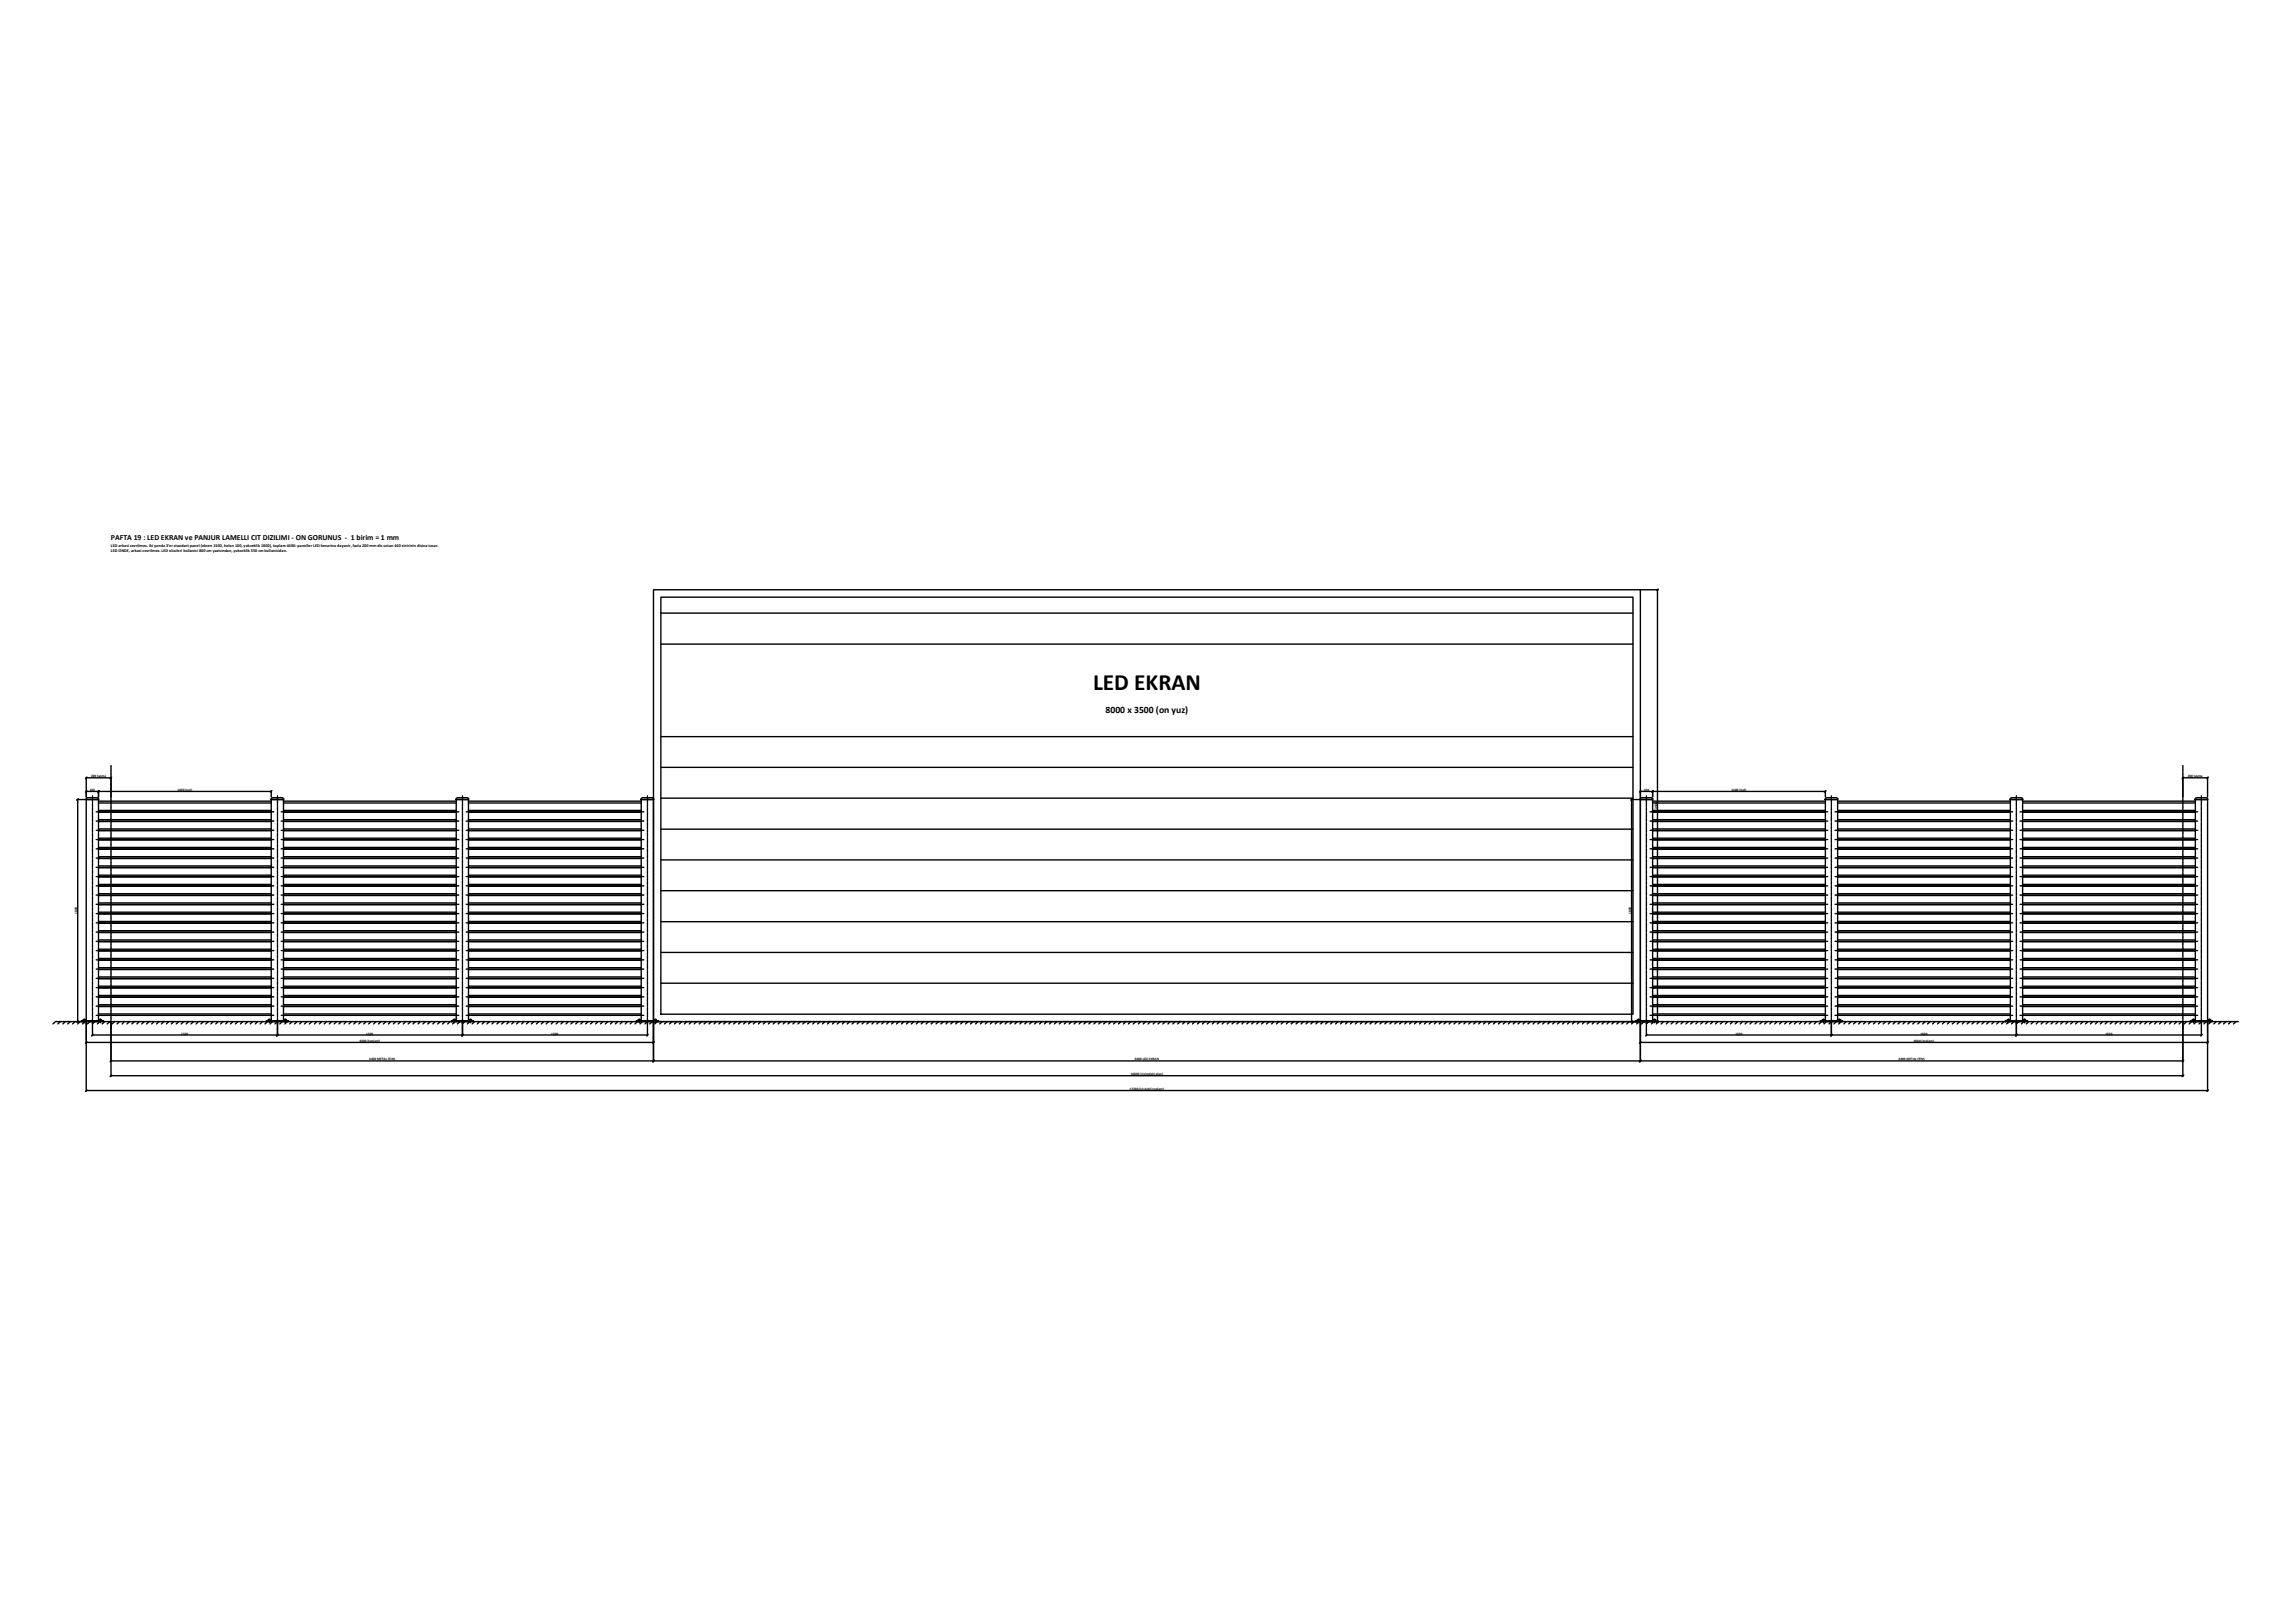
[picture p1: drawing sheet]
<svg xmlns="http://www.w3.org/2000/svg" width="420mm" height="297mm" viewBox="0 0 420 297" stroke-linecap="round" stroke-linejoin="round" font-family="sans-serif">
<defs><g id="words">
<text font-size="4.3" x="200.1" y="126.4">LED EKRAN</text>
<text font-size="1.8" x="202.4" y="130.4">8000 x 3500 (on yuz)</text>
<text font-size="1.4" x="20.3" y="98.9">PAFTA 19 : LED EKRAN ve PANJUR LAMELLI CIT DIZILIMI - ON GORUNUS - 1 birim = 1 mm</text>
<g font-size=".8">
<text x="20.3" y="100">LED arkasi cevrilmez. Iki yanda 3'er standart panel (eksen 1500, kolon 100, yukseklik 1800), toplam 4600: paneller LED kenarina dayanir, fazla 200 mm dis uctan 440 sinirinin disina tasar.</text>
<text x="20.3" y="101">LED ONDE, arkasi cevrilmez. LED olculeri kullanici 800 cm yazisindan, yukseklik 350 cm kullanicidan.</text>
</g>
<g font-size=".6">
<text x="16.7" y="142.3">200 tasma</text>
<text x="400.5" y="142.3">200 tasma</text>
<text x="16.4" y="144.7">100</text>
<text x="32.5" y="144.7">1400 (net)</text>
<text x="300.9" y="144.7">100</text>
<text x="303.4" y="148.1" transform="rotate(-90 303.4 148.1)">3500</text>
<text x="317" y="144.7">1400 (net)</text>
<text x="14.1" y="167.3" transform="rotate(-90 14.1 167.3)">1800</text>
<text x="298.6" y="167.3" transform="rotate(-90 298.6 167.3)">1800</text>
<text x="33.2" y="189.3">1500</text>
<text x="65.8" y="190.7">4600 (toplam)</text>
<text x="67.1" y="189.3">1500</text>
<text x="100.9" y="189.3">1500</text>
<text x="317.7" y="189.3">1500</text>
<text x="350.4" y="190.7">4600 (toplam)</text>
<text x="351.6" y="189.3">1500</text>
<text x="385.4" y="189.3">1500</text>
<text x="67.6" y="194.1">4400 METAL FENS</text>
<text x="207" y="196.8">16800 (cizimdeki alan)</text>
<text x="207.8" y="194.1">8000 LED EKRAN</text>
<text x="347.6" y="194.1">4400 METAL FENS</text>
<text x="206.8" y="199.5">17200 (cit dahil toplam)</text>
</g>
</g></defs>
<!-- layer: KOLON -->
<g fill="none" stroke="#000" stroke-width=".25">
<path d="M15.7 146.2l.3-.2h1.8l.3 .2v.1h-2.4zM15.8 146.3h2.2v40.5h-2.2zM49.6 146.2l.3-.2h1.8l.2 .2v.1h-2.3zM49.7 146.3h2.2v40.5h-2.2zM83.5 146.2l.2-.2h1.9l.2 .2v.1h-2.3zM83.5 146.3h2.3v40.5h-2.3zM117.3 146.2l.3-.2h1.8l.3 .2v.1h-2.4zM117.4 146.3h2.2v40.5h-2.2zM300.2 146.2l.3-.2h1.8l.3 .2v.1h-2.4zM300.3 146.3h2.3v40.5h-2.3zM334.1 146.2l.3-.2h1.8l.3 .2v.1h-2.4zM334.2 146.3h2.2v40.5h-2.2z"/>
<path d="M368 146.2l.3-.2h1.8l.2 .2v.1h-2.3zM368 146.3h2.3v40.5h-2.3zM401.9 146.2l.2-.2h1.8l.3 .2v.1h-2.3zM401.9 146.3h2.3v40.5h-2.3z"/>
</g>
<!-- layer: LAMEL -->
<g fill="none" stroke="#000" stroke-width=".25">
<path d="M18 158.8h31.7M18 158.7h31.7M18 158.5h31.7M18 157.1h31.7M18 157h31.7M18 156.8h31.7M18 155.4h31.7M18 155.3h31.7M18 155.1h31.7M18 153.7h31.7M18 153.4h31.7M18 152h31.7"/>
<path d="M18 151.7h31.7M18 150.4h31.7M18 150.3h31.7M18 150h31.7M18 148.7h31.7M18 148.6h31.7M18 148.3h31.7M18 147h31.7M18 146.6h31.7M51.9 158.8h31.6M51.9 158.7h31.6M51.9 158.5h31.6"/>
<path d="M51.9 157.1h31.6M51.9 157h31.6M51.9 156.8h31.6M51.9 155.4h31.6M51.9 155.3h31.6M51.9 155.1h31.6M51.9 153.7h31.6M51.9 153.4h31.6M51.9 152h31.6M51.9 151.7h31.6M51.9 150.4h31.6M51.9 150.3h31.6"/>
<path d="M51.9 150h31.6M51.9 148.7h31.6M51.9 148.6h31.6M51.9 148.3h31.6M51.9 147h31.6M51.9 146.6h31.6M85.8 158.8h31.6M85.8 158.7h31.6M85.8 158.5h31.6M85.8 157.1h31.6M85.8 157h31.6M85.8 156.8h31.6"/>
<path d="M85.8 155.4h31.6M85.8 155.3h31.6M85.8 155.1h31.6M85.8 153.7h31.6M85.8 153.4h31.6M85.8 152h31.6M85.8 151.7h31.6M85.8 150.4h31.6M85.8 150.3h31.6M85.8 150h31.6M85.8 148.7h31.6M85.8 148.6h31.6"/>
<path d="M85.8 148.3h31.6M85.8 147h31.6M85.8 146.6h31.6M302.6 158.8h31.6M302.6 158.7h31.6M302.6 158.5h31.6M302.6 157.1h31.6M302.6 157h31.6M302.6 156.8h31.6M302.6 155.4h31.6M302.6 155.3h31.6M302.6 155.1h31.6"/>
<path d="M302.6 153.7h31.6M302.6 153.4h31.6M302.6 152h31.6M302.6 151.7h31.6M302.6 150.4h31.6M302.6 150.3h31.6M302.6 150h31.6M302.6 148.7h31.6M302.6 148.6h31.6M302.6 148.3h31.6M302.6 147h31.6M302.6 146.6h31.6"/>
<path d="M336.4 158.8h31.6M336.4 158.7h31.6M336.4 158.5h31.6M336.4 157.1h31.6M336.4 157h31.6M336.4 156.8h31.6M336.4 155.4h31.6M336.4 155.3h31.6M336.4 155.1h31.6M336.4 153.7h31.6M336.4 153.4h31.6M336.4 152h31.6"/>
<path d="M336.4 151.7h31.6M336.4 150.4h31.6M336.4 150.3h31.6M336.4 150h31.6M336.4 148.7h31.6M336.4 148.6h31.6M336.4 148.3h31.6M336.4 147h31.6M336.4 146.6h31.6M370.3 158.8h31.6M370.3 158.7h31.6M370.3 158.5h31.6"/>
<path d="M370.3 157.1h31.6M370.3 157h31.6M370.3 156.8h31.6M370.3 155.4h31.6M370.3 155.3h31.6M370.3 155.1h31.6M370.3 153.7h31.6M370.3 153.4h31.6M370.3 152h31.6M370.3 151.7h31.6M370.3 150.4h31.6M370.3 150.3h31.6"/>
<path d="M370.3 150h31.6M370.3 148.7h31.6M370.3 148.6h31.6M370.3 148.3h31.6M370.3 147h31.6M370.3 146.6h31.6M18 179.1h31.7M18 178.8h31.7M18 177.4h31.7M18 177.1h31.7M18 175.8h31.7M18 175.7h31.7"/>
<path d="M18 175.4h31.7M18 174.1h31.7M18 174h31.7M18 173.7h31.7M18 172.4h31.7M18 172.3h31.7M18 172h31.7M18 170.7h31.7M18 170.6h31.7M18 170.3h31.7M18 169h31.7M18 168.9h31.7"/>
<path d="M18 168.6h31.7M18 167.3h31.7M18 167.2h31.7M18 166.9h31.7M18 165.6h31.7M18 165.5h31.7M18 165.3h31.7M18 163.9h31.7M18 163.8h31.7M18 163.6h31.7M18 162.2h31.7M18 162.1h31.7"/>
<path d="M18 161.9h31.7M18 160.5h31.7M18 160.4h31.7M18 160.2h31.7M51.9 179.1h31.6M51.9 178.8h31.6M51.9 177.4h31.6M51.9 177.1h31.6M51.9 175.8h31.6M51.9 175.7h31.6M51.9 175.4h31.6M51.9 174.1h31.6"/>
<path d="M51.9 174h31.6M51.9 173.7h31.6M51.9 172.4h31.6M51.9 172.3h31.6M51.9 172h31.6M51.9 170.7h31.6M51.9 170.6h31.6M51.9 170.3h31.6M51.9 169h31.6M51.9 168.9h31.6M51.9 168.6h31.6M51.9 167.3h31.6"/>
<path d="M51.9 167.2h31.6M51.9 166.9h31.6M51.9 165.6h31.6M51.9 165.5h31.6M51.9 165.3h31.6M51.9 163.9h31.6M51.9 163.8h31.6M51.9 163.6h31.6M51.9 162.2h31.6M51.9 162.1h31.6M51.9 161.9h31.6M51.9 160.5h31.6"/>
<path d="M51.9 160.4h31.6M51.9 160.2h31.6M85.8 179.1h31.6M85.8 178.8h31.6M85.8 177.4h31.6M85.8 177.1h31.6M85.8 175.8h31.6M85.8 175.7h31.6M85.8 175.4h31.6M85.8 174.1h31.6M85.8 174h31.6M85.8 173.7h31.6"/>
<path d="M85.8 172.4h31.6M85.8 172.3h31.6M85.8 172h31.6M85.8 170.7h31.6M85.8 170.6h31.6M85.8 170.3h31.6M85.8 169h31.6M85.8 168.9h31.6M85.8 168.6h31.6M85.8 167.3h31.6M85.8 167.2h31.6M85.8 166.9h31.6"/>
<path d="M85.8 165.6h31.6M85.8 165.5h31.6M85.8 165.3h31.6M85.8 163.9h31.6M85.8 163.8h31.6M85.8 163.6h31.6M85.8 162.2h31.6M85.8 162.1h31.6M85.8 161.9h31.6M85.8 160.5h31.6M85.8 160.4h31.6M85.8 160.2h31.6"/>
<path d="M302.6 179.1h31.6M302.6 178.8h31.6M302.6 177.4h31.6M302.6 177.1h31.6M302.6 175.8h31.6M302.6 175.7h31.6M302.6 175.4h31.6M302.6 174.1h31.6M302.6 174h31.6M302.6 173.7h31.6M302.6 172.4h31.6M302.6 172.3h31.6"/>
<path d="M302.6 172h31.6M302.6 170.7h31.6M302.6 170.6h31.6M302.6 170.3h31.6M302.6 169h31.6M302.6 168.9h31.6M302.6 168.6h31.6M302.6 167.3h31.6M302.6 167.2h31.6M302.6 166.9h31.6M302.6 165.6h31.6M302.6 165.5h31.6"/>
<path d="M302.6 165.3h31.6M302.6 163.9h31.6M302.6 163.8h31.6M302.6 163.6h31.6M302.6 162.2h31.6M302.6 162.1h31.6M302.6 161.9h31.6M302.6 160.5h31.6M302.6 160.4h31.6M302.6 160.2h31.6M336.4 179.1h31.6M336.4 178.8h31.6"/>
<path d="M336.4 177.4h31.6M336.4 177.1h31.6M336.4 175.8h31.6M336.4 175.7h31.6M336.4 175.4h31.6M336.4 174.1h31.6M336.4 174h31.6M336.4 173.7h31.6M336.4 172.4h31.6M336.4 172.3h31.6M336.4 172h31.6M336.4 170.7h31.6"/>
<path d="M336.4 170.6h31.6M336.4 170.3h31.6M336.4 169h31.6M336.4 168.9h31.6M336.4 168.6h31.6M336.4 167.3h31.6M336.4 167.2h31.6M336.4 166.9h31.6M336.4 165.6h31.6M336.4 165.5h31.6M336.4 165.3h31.6M336.4 163.9h31.6"/>
<path d="M336.4 163.8h31.6M336.4 163.6h31.6M336.4 162.2h31.6M336.4 162.1h31.6M336.4 161.9h31.6M336.4 160.5h31.6M336.4 160.4h31.6M336.4 160.2h31.6M370.3 179.1h31.6M370.3 178.8h31.6M370.3 177.4h31.6M370.3 177.1h31.6"/>
<path d="M370.3 175.8h31.6M370.3 175.7h31.6M370.3 175.4h31.6M370.3 174.1h31.6M370.3 174h31.6M370.3 173.7h31.6M370.3 172.4h31.6M370.3 172.3h31.6M370.3 172h31.6M370.3 170.7h31.6M370.3 170.6h31.6M370.3 170.3h31.6"/>
<path d="M370.3 169h31.6M370.3 168.9h31.6M370.3 168.6h31.6M370.3 167.3h31.6M370.3 167.2h31.6M370.3 166.9h31.6M370.3 165.6h31.6M370.3 165.5h31.6M370.3 165.3h31.6M370.3 163.9h31.6M370.3 163.8h31.6M370.3 163.6h31.6"/>
<path d="M370.3 162.2h31.6M370.3 162.1h31.6M370.3 161.9h31.6M370.3 160.5h31.6M370.3 160.4h31.6M370.3 160.2h31.6M18 185.8h31.7M18 185.6h31.7M18 184.2h31.7M18 184.1h31.7M18 183.9h31.7M18 182.5h31.7"/>
<path d="M18 182.4h31.7M18 182.2h31.7M18 180.8h31.7M18 180.7h31.7M18 180.5h31.7M51.9 185.8h31.6M51.9 185.6h31.6M51.9 184.2h31.6M51.9 184.1h31.6M51.9 183.9h31.6M51.9 182.5h31.6M51.9 182.4h31.6"/>
<path d="M51.9 182.2h31.6M51.9 180.8h31.6M51.9 180.7h31.6M51.9 180.5h31.6M85.8 185.8h31.6M85.8 185.6h31.6M85.8 184.2h31.6M85.8 184.1h31.6M85.8 183.9h31.6M85.8 182.5h31.6M85.8 182.4h31.6M85.8 182.2h31.6"/>
<path d="M85.8 180.8h31.6M85.8 180.7h31.6M85.8 180.5h31.6M302.6 185.8h31.6M302.6 185.6h31.6M302.6 184.2h31.6M302.6 184.1h31.6M302.6 183.9h31.6M302.6 182.5h31.6M302.6 182.4h31.6M302.6 182.2h31.6M302.6 180.8h31.6"/>
<path d="M302.6 180.7h31.6M302.6 180.5h31.6M336.4 185.8h31.6M336.4 185.6h31.6M336.4 184.2h31.6M336.4 184.1h31.6M336.4 183.9h31.6M336.4 182.5h31.6M336.4 182.4h31.6M336.4 182.2h31.6M336.4 180.8h31.6M336.4 180.7h31.6"/>
<path d="M336.4 180.5h31.6M370.3 185.8h31.6M370.3 185.6h31.6M370.3 184.2h31.6M370.3 184.1h31.6M370.3 183.9h31.6M370.3 182.5h31.6M370.3 182.4h31.6M370.3 182.2h31.6M370.3 180.8h31.6M370.3 180.7h31.6M370.3 180.5h31.6"/>
</g>
<!-- layer: TABAN -->
<g fill="none" stroke="#000" stroke-width=".25">
<path d="M14.9 186.8h4.1v.2h-4.1zM15.2 186.6h.5v.2h-.5zM18.2 186.6h.4v.2h-.4zM48.8 186.8h4v.2h-4zM49.1 186.6h.4v.2h-.4zM52 186.6h.5v.2h-.5zM82.6 186.8h4.1v.2h-4.1zM83 186.6h.4v.2h-.4zM85.9 186.6h.4v.2h-.4zM116.5 186.8h4.1v.2h-4.1zM116.8 186.6h.5v.2h-.5zM119.8 186.6h.4v.2h-.4z"/>
<path d="M299.4 186.8h4v.2h-4zM299.8 186.6h.3v.2h-.3zM302.7 186.6h.4v.2h-.4zM333.2 186.8h4.1v.2h-4.1zM333.6 186.6h.4v.2h-.4zM336.5 186.6h.5v.2h-.5zM367.1 186.8h4.1v.2h-4.1zM367.5 186.6h.4v.2h-.4zM370.4 186.6h.4v.2h-.4zM401 186.8h4v.2h-4zM401.4 186.6h.4v.2h-.4zM404.3 186.6h.4v.2h-.4z"/>
</g>
<!-- layer: ZEMIN -->
<g fill="none" stroke="#000" stroke-width=".25">
<path d="M11 187l-.4 .4M11.9 187l-.4 .4M12.9 187l-.5 .4M13.8 187l-.5 .4M14.6 187l-.4 .4M15.6 187l-.5 .4M16.5 187l-.5 .4M17.4 187l-.5 .4M18.3 187l-.5 .4M19.2 187l-.5 .4M20.1 187l-.5 .4M21 187l-.5 .4"/>
<path d="M21.9 187l-.5 .4M22.8 187l-.4 .4M23.7 187l-.5 .4M24.6 187l-.5 .4M25.5 187l-.4 .4M26.4 187l-.4 .4M27.3 187l-.5 .4M28.2 187l-.4 .4M29.1 187l-.4 .4M30 187l-.5 .4M30.9 187l-.4 .4M31.8 187l-.4 .4"/>
<path d="M32.7 187l-.4 .4M33.6 187l-.4 .4M34.5 187l-.4 .4M35.4 187l-.4 .4M36.3 187l-.4 .4M37.3 187l-.5 .4M38.1 187l-.4 .4M39 187l-.4 .4M40 187l-.5 .4M40.9 187l-.5 .4M41.7 187l-.4 .4M42.7 187l-.5 .4"/>
<path d="M43.6 187l-.5 .4M44.4 187l-.4 .4M45.4 187l-.5 .4M46.3 187l-.5 .4M47.2 187l-.5 .4M48.1 187l-.5 .4M49 187l-.5 .4M49.9 187l-.5 .4M50.8 187l-.5 .4M51.7 187l-.5 .4M52.6 187l-.4 .4M53.5 187l-.5 .4"/>
<path d="M54.4 187l-.5 .4M55.3 187l-.4 .4M56.2 187l-.4 .4M57.1 187l-.5 .4M58 187l-.4 .4M58.9 187l-.4 .4M59.8 187l-.4 .4M60.7 187l-.4 .4M61.6 187l-.4 .4M62.5 187l-.4 .4M63.4 187l-.4 .4M64.3 187l-.4 .4"/>
<path d="M65.2 187l-.4 .4M66.1 187l-.4 .4M67.1 187l-.5 .4M67.9 187l-.4 .4M68.8 187l-.4 .4M69.8 187l-.5 .4M70.7 187l-.5 .4M71.5 187l-.4 .4M72.5 187l-.5 .4M73.4 187l-.5 .4M74.3 187l-.5 .4M75.2 187l-.5 .4"/>
<path d="M76.1 187l-.5 .4M77 187l-.5 .4M77.9 187l-.5 .4M78.8 187l-.5 .4M79.7 187l-.5 .4M80.6 187l-.5 .4M81.5 187l-.5 .4M82.4 187l-.4 .4M83.3 187l-.5 .4M84.2 187l-.5 .4M85.1 187l-.4 .4M86 187l-.4 .4"/>
<path d="M86.9 187l-.5 .4M87.8 187l-.4 .4M88.7 187l-.4 .4M89.6 187l-.4 .4M90.5 187l-.4 .4M91.4 187l-.4 .4M92.3 187l-.4 .4M93.2 187l-.4 .4M94.1 187l-.4 .4M95 187l-.4 .4M95.9 187l-.4 .4M96.9 187l-.5 .4"/>
<path d="M97.7 187l-.4 .4M98.6 187l-.4 .4M99.6 187l-.5 .4M100.5 187l-.5 .4M101.3 187l-.4 .4M102.3 187l-.5 .4M103.2 187l-.5 .4M104.1 187l-.5 .4M105 187l-.5 .4M105.9 187l-.5 .4M106.8 187l-.5 .4M107.7 187l-.5 .4"/>
<path d="M108.6 187l-.5 .4M109.5 187l-.4 .4M110.4 187l-.5 .4M111.3 187l-.5 .4M112.2 187l-.4 .4M113.1 187l-.5 .4M114 187l-.5 .4M114.9 187l-.4 .4M115.8 187l-.4 .4M116.7 187l-.5 .4M117.6 187l-.4 .4M118.5 187l-.4 .4"/>
<path d="M119.4 187l-.4 .4M120.3 187l-.4 .4M121.2 187l-.4 .4M122.1 187l-.4 .4M123 187l-.4 .4M124 187l-.5 .4M124.8 187l-.4 .4M125.7 187l-.4 .4M126.7 187l-.5 .4M127.6 187l-.5 .4M128.4 187l-.4 .4M129.4 187l-.5 .4"/>
<path d="M130.3 187l-.5 .4M131.1 187l-.4 .4M132.1 187l-.5 .4M133 187l-.5 .4M133.9 187l-.5 .4M134.8 187l-.5 .4M135.7 187l-.5 .4M136.6 187l-.5 .4M137.5 187l-.5 .4M138.4 187l-.5 .4M139.3 187l-.4 .4M140.2 187l-.5 .4"/>
<path d="M141.1 187l-.4 .4M142 187l-.4 .4M142.9 187l-.4 .4M143.8 187l-.4 .4M144.7 187l-.4 .4M145.6 187l-.4 .4M146.5 187l-.4 .4M147.4 187l-.4 .4M148.3 187l-.4 .4M149.2 187l-.4 .4M150.2 187l-.5 .4M151 187l-.4 .4"/>
<path d="M151.9 187l-.4 .4M152.9 187l-.5 .4M153.8 187l-.5 .4M154.6 187l-.4 .4M155.6 187l-.5 .4M156.5 187l-.5 .4M157.4 187l-.5 .4M158.3 187l-.5 .4M159.2 187l-.5 .4M160.1 187l-.5 .4M161 187l-.5 .4M161.9 187l-.5 .4"/>
<path d="M162.8 187l-.5 .4M163.7 187l-.5 .4M164.6 187l-.5 .4M165.5 187l-.4 .4M166.4 187l-.5 .4M167.3 187l-.5 .4M168.2 187l-.4 .4M169.1 187l-.4 .4M170 187l-.5 .4M170.9 187l-.4 .4M171.8 187l-.4 .4M172.7 187l-.4 .4"/>
<path d="M173.6 187l-.4 .4M174.5 187l-.4 .4M175.4 187l-.4 .4M176.3 187l-.4 .4M177.2 187l-.4 .4M178.1 187l-.4 .4M179 187l-.4 .4M180 187l-.5 .4M180.8 187l-.4 .4M181.7 187l-.4 .4M182.7 187l-.5 .4M183.6 187l-.5 .4"/>
<path d="M184.4 187l-.4 .4M185.4 187l-.5 .4M186.3 187l-.5 .4M187.2 187l-.5 .4M188.1 187l-.5 .4M189 187l-.5 .4M189.9 187l-.5 .4M190.8 187l-.5 .4M191.7 187l-.5 .4M192.6 187l-.4 .4M193.5 187l-.5 .4M194.4 187l-.5 .4"/>
<path d="M195.3 187l-.4 .4M196.2 187l-.5 .4M197.1 187l-.5 .4M198 187l-.4 .4M198.9 187l-.4 .4M199.8 187l-.5 .4M200.7 187l-.4 .4M201.6 187l-.4 .4M202.5 187l-.4 .4M203.4 187l-.4 .4M204.3 187l-.4 .4M205.2 187l-.4 .4"/>
<path d="M206.1 187l-.4 .4M207.1 187l-.5 .4M207.9 187l-.4 .4M208.8 187l-.4 .4M209.8 187l-.5 .4M210.7 187l-.5 .4M211.5 187l-.4 .4M212.5 187l-.5 .4M213.4 187l-.5 .4M214.2 187l-.4 .4M215.2 187l-.5 .4M216.1 187l-.5 .4"/>
<path d="M217 187l-.5 .4M217.9 187l-.5 .4M218.8 187l-.5 .4M219.7 187l-.5 .4M220.6 187l-.5 .4M221.5 187l-.5 .4M222.4 187l-.4 .4M223.3 187l-.5 .4M224.2 187l-.5 .4M225.1 187l-.4 .4M226 187l-.4 .4M226.9 187l-.5 .4"/>
<path d="M227.8 187l-.4 .4M228.7 187l-.4 .4M229.6 187l-.4 .4M230.5 187l-.4 .4M231.4 187l-.4 .4M232.3 187l-.4 .4M233.2 187l-.4 .4M234.1 187l-.4 .4M235 187l-.4 .4M235.9 187l-.4 .4M236.9 187l-.5 .4M237.7 187l-.4 .4"/>
<path d="M238.6 187l-.4 .4M239.6 187l-.5 .4M240.5 187l-.5 .4M241.3 187l-.4 .4M242.3 187l-.5 .4M243.2 187l-.5 .4M244.1 187l-.5 .4M245 187l-.5 .4M245.9 187l-.5 .4M246.8 187l-.5 .4M247.7 187l-.5 .4M248.6 187l-.5 .4"/>
<path d="M249.5 187l-.5 .4M250.4 187l-.5 .4M251.3 187l-.5 .4M252.2 187l-.4 .4M253.1 187l-.5 .4M254 187l-.5 .4M254.9 187l-.4 .4M255.8 187l-.4 .4M256.7 187l-.5 .4M257.6 187l-.4 .4M258.5 187l-.4 .4M259.4 187l-.4 .4"/>
<path d="M260.3 187l-.4 .4M261.2 187l-.4 .4M262.1 187l-.4 .4M263 187l-.4 .4M263.9 187l-.4 .4M264.8 187l-.4 .4M265.7 187l-.4 .4M266.7 187l-.5 .4M267.5 187l-.4 .4M268.4 187l-.4 .4M269.4 187l-.5 .4M270.3 187l-.5 .4"/>
<path d="M271.1 187l-.4 .4M272.1 187l-.5 .4M273 187l-.5 .4M273.9 187l-.5 .4M274.8 187l-.5 .4M275.7 187l-.5 .4M276.6 187l-.5 .4M277.5 187l-.5 .4M278.4 187l-.5 .4M279.3 187l-.5 .4M280.2 187l-.5 .4M281.1 187l-.4 .4"/>
<path d="M282 187l-.4 .4M282.9 187l-.5 .4M283.8 187l-.4 .4M284.7 187l-.4 .4M285.6 187l-.4 .4M286.5 187l-.4 .4M287.4 187l-.4 .4M288.3 187l-.4 .4M289.2 187l-.4 .4M290.2 187l-.5 .4M291 187l-.4 .4M291.9 187l-.4 .4"/>
<path d="M292.9 187l-.5 .4M293.8 187l-.5 .4M294.6 187l-.4 .4M295.6 187l-.5 .4M296.5 187l-.5 .4M297.3 187l-.4 .4M298.3 187l-.5 .4M299.2 187l-.5 .4M300.1 187l-.5 .4M301 187l-.5 .4M301.9 187l-.5 .4M302.8 187l-.5 .4"/>
<path d="M303.7 187l-.5 .4M304.6 187l-.5 .4M305.5 187l-.4 .4M306.4 187l-.5 .4M307.3 187l-.5 .4M308.2 187l-.4 .4M309.1 187l-.4 .4M310 187l-.5 .4M310.9 187l-.4 .4M311.8 187l-.4 .4M312.7 187l-.4 .4M313.6 187l-.4 .4"/>
<path d="M314.5 187l-.4 .4M315.4 187l-.4 .4M316.3 187l-.4 .4M317.2 187l-.4 .4M318.1 187l-.4 .4M319 187l-.4 .4M320 187l-.5 .4M320.8 187l-.4 .4M321.7 187l-.4 .4M322.7 187l-.5 .4M323.6 187l-.5 .4M324.4 187l-.4 .4"/>
<path d="M325.4 187l-.5 .4M326.3 187l-.5 .4M327.2 187l-.5 .4M328.1 187l-.5 .4M329 187l-.5 .4M329.9 187l-.5 .4M330.8 187l-.5 .4M331.7 187l-.5 .4M332.6 187l-.5 .4M333.5 187l-.5 .4M334.4 187l-.5 .4M335.3 187l-.4 .4"/>
<path d="M336.2 187l-.5 .4M337.1 187l-.5 .4M338 187l-.4 .4M338.9 187l-.4 .4M339.8 187l-.5 .4M340.7 187l-.4 .4M341.6 187l-.4 .4M342.5 187l-.4 .4M343.4 187l-.4 .4M344.3 187l-.4 .4M345.2 187l-.4 .4M346.1 187l-.4 .4"/>
<path d="M347 187l-.4 .4M347.9 187l-.4 .4M348.8 187l-.4 .4M349.8 187l-.5 .4M350.6 187l-.4 .4M351.5 187l-.4 .4M352.5 187l-.5 .4M353.4 187l-.5 .4M354.2 187l-.4 .4M355.2 187l-.5 .4M356.1 187l-.5 .4M357 187l-.5 .4"/>
<path d="M357.9 187l-.5 .4M358.8 187l-.5 .4M359.7 187l-.5 .4M360.6 187l-.5 .4M361.5 187l-.5 .4M362.4 187l-.5 .4M363.3 187l-.5 .4M364.2 187l-.5 .4M365.1 187l-.4 .4M366 187l-.5 .4M366.9 187l-.5 .4M367.8 187l-.4 .4"/>
<path d="M368.7 187l-.4 .4M369.6 187l-.5 .4M370.5 187l-.4 .4M371.4 187l-.4 .4M372.3 187l-.4 .4M373.2 187l-.4 .4M374.1 187l-.4 .4M375 187l-.4 .4M375.9 187l-.4 .4M376.9 187l-.5 .4M377.7 187l-.4 .4M378.6 187l-.4 .4"/>
<path d="M379.6 187l-.5 .4M380.4 187l-.4 .4M381.3 187l-.4 .4M382.3 187l-.5 .4M383.2 187l-.5 .4M384 187l-.4 .4M385 187l-.5 .4M385.9 187l-.5 .4M386.8 187l-.5 .4M387.7 187l-.5 .4M388.6 187l-.5 .4M389.5 187l-.5 .4"/>
<path d="M390.4 187l-.5 .4M391.3 187l-.5 .4M392.2 187l-.4 .4M393.1 187l-.5 .4M394 187l-.5 .4M394.9 187l-.4 .4M395.8 187l-.4 .4M396.7 187l-.5 .4M397.6 187l-.4 .4M398.5 187l-.4 .4M399.4 187l-.5 .4M400.3 187l-.4 .4"/>
<path d="M401.2 187l-.4 .4M402.1 187l-.4 .4M403 187l-.4 .4M403.9 187l-.4 .4M404.8 187l-.4 .4M405.7 187l-.4 .4M406.7 187l-.5 .4M407.5 187l-.4 .4M408.4 187l-.4 .4M409.4 187l-.5 .4M409.8 187h-399.6l-.5 .4"/>
</g>
<!-- layer: GIZLI -->
<g fill="none" stroke="#000" stroke-width=".25">
<path d="M17.6 158.7h.1M17.6 157h.1M17.6 155.3h.1M17.6 153.7h.1M17.6 152h.1M17.6 150.3h.1M17.6 148.6h.1M17.8 158.7h.1M17.8 157h.1M17.8 155.3h.1M17.8 153.7h.1M17.8 152h.1"/>
<path d="M17.8 150.3h.1M17.8 148.6h.1M18 158.7h.1M18 157h.1M18 155.3h.1M18 153.7h.1M18 152h.1M18 150.3h.1M18 148.6h.1M49.7 158.7h.1M49.7 157h.1M49.7 155.3h.1"/>
<path d="M49.7 153.7h.1M49.7 152h.1M49.7 150.3h.1M49.7 148.6h.1M49.8 158.7h.2M49.8 157h.2M49.8 155.3h.2M49.8 153.7h.2M49.8 152h.2M49.8 150.3h.2M49.8 148.6h.2M50 158.7h.1"/>
<path d="M50 157h.1M50 155.3h.1M50 153.7h.1M50 152h.1M50 150.3h.1M50 148.6h.1M51.5 158.7h.1M51.5 157h.1M51.5 155.3h.1M51.5 153.7h.1M51.5 152h.1M51.5 150.3h.1"/>
<path d="M51.5 148.6h.1M51.6 158.7h.1M51.6 157h.1M51.6 155.3h.1M51.6 153.7h.1M51.6 152h.1M51.6 150.3h.1M51.6 148.6h.1M51.9 158.7h.1M51.9 157h.1M51.9 155.3h.1M51.9 153.7h.1"/>
<path d="M51.9 152h.1M51.9 150.3h.1M51.9 148.6h.1M83.5 158.7h.1M83.5 157h.1M83.5 155.3h.1M83.5 153.7h.1M83.5 152h.1M83.5 150.3h.1M83.5 148.6h.1M83.7 158.7h.1M83.7 157h.1"/>
<path d="M83.7 155.3h.1M83.7 153.7h.1M83.7 152h.1M83.7 150.3h.1M83.7 148.6h.1M83.9 158.7h.1M83.9 157h.1M83.9 155.3h.1M83.9 153.7h.1M83.9 152h.1M83.9 150.3h.1M83.9 148.6h.1"/>
<path d="M85.3 158.7h.1M85.3 157h.1M85.3 155.3h.1M85.3 153.7h.1M85.3 152h.1M85.3 150.3h.1M85.3 148.6h.1M85.5 158.7h.1M85.5 157h.1M85.5 155.3h.1M85.5 153.7h.1M85.5 152h.1"/>
<path d="M85.5 150.3h.1M85.5 148.6h.1M85.7 158.7h.1M85.7 157h.1M85.7 155.3h.1M85.7 153.7h.1M85.7 152h.1M85.7 150.3h.1M85.7 148.6h.1M117.4 158.7h.1M117.4 157h.1M117.4 155.3h.1"/>
<path d="M117.4 153.7h.1M117.4 152h.1M117.4 150.3h.1M117.4 148.6h.1M117.6 158.7h.1M117.6 157h.1M117.6 155.3h.1M117.6 153.7h.1M117.6 152h.1M117.6 150.3h.1M117.6 148.6h.1M117.8 158.7h.1"/>
<path d="M117.8 157h.1M117.8 155.3h.1M117.8 153.7h.1M117.8 152h.1M117.8 150.3h.1M117.8 148.6h.1M302.1 158.7h.1M302.1 157h.1M302.1 155.3h.1M302.1 153.7h.1M302.1 152h.1M302.1 150.3h.1"/>
<path d="M302.1 148.6h.1M302.3 158.7h.1M302.3 157h.1M302.3 155.3h.1M302.3 153.7h.1M302.3 152h.1M302.3 150.3h.1M302.3 148.6h.1M302.5 158.7h.1M302.5 157h.1M302.5 155.3h.1M302.5 153.7h.1"/>
<path d="M302.5 152h.1M302.5 150.3h.1M302.5 148.6h.1M334.2 158.7h.1M334.2 157h.1M334.2 155.3h.1M334.2 153.7h.1M334.2 152h.1M334.2 150.3h.1M334.2 148.6h.1M334.3 158.7h.1M334.3 157h.1"/>
<path d="M334.3 155.3h.1M334.3 153.7h.1M334.3 152h.1M334.3 150.3h.1M334.3 148.6h.1M334.6 158.7h.1M334.6 157h.1M334.6 155.3h.1M334.6 153.7h.1M334.6 152h.1M334.6 150.3h.1M334.6 148.6h.1"/>
<path d="M336 158.7h.1M336 157h.1M336 155.3h.1M336 153.7h.1M336 152h.1M336 150.3h.1M336 148.6h.1M336.1 158.7h.2M336.1 157h.2M336.1 155.3h.2M336.1 153.7h.2M336.1 152h.2"/>
<path d="M336.1 150.3h.2M336.1 148.6h.2M336.4 158.7h.1M336.4 157h.1M336.4 155.3h.1M336.4 153.7h.1M336.4 152h.1M336.4 150.3h.1M336.4 148.6h.1M368 158.7h.1M368 157h.1M368 155.3h.1"/>
<path d="M368 153.7h.1M368 152h.1M368 150.3h.1M368 148.6h.1M368.2 158.7h.1M368.2 157h.1M368.2 155.3h.1M368.2 153.7h.1M368.2 152h.1M368.2 150.3h.1M368.2 148.6h.1M368.4 158.7h.1"/>
<path d="M368.4 157h.1M368.4 155.3h.1M368.4 153.7h.1M368.4 152h.1M368.4 150.3h.1M368.4 148.6h.1M369.8 158.7h.1M369.8 157h.1M369.8 155.3h.1M369.8 153.7h.1M369.8 152h.1M369.8 150.3h.1"/>
<path d="M369.8 148.6h.1M370 158.7h.1M370 157h.1M370 155.3h.1M370 153.7h.1M370 152h.1M370 150.3h.1M370 148.6h.1M370.2 158.7h.1M370.2 157h.1M370.2 155.3h.1M370.2 153.7h.1"/>
<path d="M370.2 152h.1M370.2 150.3h.1M370.2 148.6h.1M401.9 158.7h.1M401.9 157h.1M401.9 155.3h.1M401.9 153.7h.1M401.9 152h.1M401.9 150.3h.1M401.9 148.6h.1M402.1 158.7h.1M402.1 157h.1"/>
<path d="M402.1 155.3h.1M402.1 153.7h.1M402.1 152h.1M402.1 150.3h.1M402.1 148.6h.1M402.3 158.7h.1M402.3 157h.1M402.3 155.3h.1M402.3 153.7h.1M402.3 152h.1M402.3 150.3h.1M402.3 148.6h.1"/>
<path d="M17.6 179.1h.1M17.6 177.4h.1M17.6 175.7h.1M17.6 174h.1M17.6 172.3h.1M17.6 170.6h.1M17.6 168.9h.1M17.6 167.2h.1M17.6 165.5h.1M17.6 163.8h.1M17.6 162.1h.1M17.6 160.4h.1"/>
<path d="M17.8 179.1h.1M17.8 177.4h.1M17.8 175.7h.1M17.8 174h.1M17.8 172.3h.1M17.8 170.6h.1M17.8 168.9h.1M17.8 167.2h.1M17.8 165.5h.1M17.8 163.8h.1M17.8 162.1h.1M17.8 160.4h.1"/>
<path d="M18 179.1h.1M18 177.4h.1M18 175.7h.1M18 174h.1M18 172.3h.1M18 170.6h.1M18 168.9h.1M18 167.2h.1M18 165.5h.1M18 163.8h.1M18 162.1h.1M18 160.4h.1"/>
<path d="M49.7 179.1h.1M49.7 177.4h.1M49.7 175.7h.1M49.7 174h.1M49.7 172.3h.1M49.7 170.6h.1M49.7 168.9h.1M49.7 167.2h.1M49.7 165.5h.1M49.7 163.8h.1M49.7 162.1h.1M49.7 160.4h.1"/>
<path d="M49.8 179.1h.2M49.8 177.4h.2M49.8 175.7h.2M49.8 174h.2M49.8 172.3h.2M49.8 170.6h.2M49.8 168.9h.2M49.8 167.2h.2M49.8 165.5h.2M49.8 163.8h.2M49.8 162.1h.2M49.8 160.4h.2"/>
<path d="M50 179.1h.1M50 177.4h.1M50 175.7h.1M50 174h.1M50 172.3h.1M50 170.6h.1M50 168.9h.1M50 167.2h.1M50 165.5h.1M50 163.8h.1M50 162.1h.1M50 160.4h.1"/>
<path d="M51.5 179.1h.1M51.5 177.4h.1M51.5 175.7h.1M51.5 174h.1M51.5 172.3h.1M51.5 170.6h.1M51.5 168.9h.1M51.5 167.2h.1M51.5 165.5h.1M51.5 163.8h.1M51.5 162.1h.1M51.5 160.4h.1"/>
<path d="M51.6 179.1h.1M51.6 177.4h.1M51.6 175.7h.1M51.6 174h.1M51.6 172.3h.1M51.6 170.6h.1M51.6 168.9h.1M51.6 167.2h.1M51.6 165.5h.1M51.6 163.8h.1M51.6 162.1h.1M51.6 160.4h.1"/>
<path d="M51.9 179.1h.1M51.9 177.4h.1M51.9 175.7h.1M51.9 174h.1M51.9 172.3h.1M51.9 170.6h.1M51.9 168.9h.1M51.9 167.2h.1M51.9 165.5h.1M51.9 163.8h.1M51.9 162.1h.1M51.9 160.4h.1"/>
<path d="M83.5 179.1h.1M83.5 177.4h.1M83.5 175.7h.1M83.5 174h.1M83.5 172.3h.1M83.5 170.6h.1M83.5 168.9h.1M83.5 167.2h.1M83.5 165.5h.1M83.5 163.8h.1M83.5 162.1h.1M83.5 160.4h.1"/>
<path d="M83.7 179.1h.1M83.7 177.4h.1M83.7 175.7h.1M83.7 174h.1M83.7 172.3h.1M83.7 170.6h.1M83.7 168.9h.1M83.7 167.2h.1M83.7 165.5h.1M83.7 163.8h.1M83.7 162.1h.1M83.7 160.4h.1"/>
<path d="M83.9 179.1h.1M83.9 177.4h.1M83.9 175.7h.1M83.9 174h.1M83.9 172.3h.1M83.9 170.6h.1M83.9 168.9h.1M83.9 167.2h.1M83.9 165.5h.1M83.9 163.8h.1M83.9 162.1h.1M83.9 160.4h.1"/>
<path d="M85.3 179.1h.1M85.3 177.4h.1M85.3 175.7h.1M85.3 174h.1M85.3 172.3h.1M85.3 170.6h.1M85.3 168.9h.1M85.3 167.2h.1M85.3 165.5h.1M85.3 163.8h.1M85.3 162.1h.1M85.3 160.4h.1"/>
<path d="M85.5 179.1h.1M85.5 177.4h.1M85.5 175.7h.1M85.5 174h.1M85.5 172.3h.1M85.5 170.6h.1M85.5 168.9h.1M85.5 167.2h.1M85.5 165.5h.1M85.5 163.8h.1M85.5 162.1h.1M85.5 160.4h.1"/>
<path d="M85.7 179.1h.1M85.7 177.4h.1M85.7 175.7h.1M85.7 174h.1M85.7 172.3h.1M85.7 170.6h.1M85.7 168.9h.1M85.7 167.2h.1M85.7 165.5h.1M85.7 163.8h.1M85.7 162.1h.1M85.7 160.4h.1"/>
<path d="M117.4 179.1h.1M117.4 177.4h.1M117.4 175.7h.1M117.4 174h.1M117.4 172.3h.1M117.4 170.6h.1M117.4 168.9h.1M117.4 167.2h.1M117.4 165.5h.1M117.4 163.8h.1M117.4 162.1h.1M117.4 160.4h.1"/>
<path d="M117.6 179.1h.1M117.6 177.4h.1M117.6 175.7h.1M117.6 174h.1M117.6 172.3h.1M117.6 170.6h.1M117.6 168.9h.1M117.6 167.2h.1M117.6 165.5h.1M117.6 163.8h.1M117.6 162.1h.1M117.6 160.4h.1"/>
<path d="M117.8 179.1h.1M117.8 177.4h.1M117.8 175.7h.1M117.8 174h.1M117.8 172.3h.1M117.8 170.6h.1M117.8 168.9h.1M117.8 167.2h.1M117.8 165.5h.1M117.8 163.8h.1M117.8 162.1h.1M117.8 160.4h.1"/>
<path d="M302.1 179.1h.1M302.1 177.4h.1M302.1 175.7h.1M302.1 174h.1M302.1 172.3h.1M302.1 170.6h.1M302.1 168.9h.1M302.1 167.2h.1M302.1 165.5h.1M302.1 163.8h.1M302.1 162.1h.1M302.1 160.4h.1"/>
<path d="M302.3 179.1h.1M302.3 177.4h.1M302.3 175.7h.1M302.3 174h.1M302.3 172.3h.1M302.3 170.6h.1M302.3 168.9h.1M302.3 167.2h.1M302.3 165.5h.1M302.3 163.8h.1M302.3 162.1h.1M302.3 160.4h.1"/>
<path d="M302.5 179.1h.1M302.5 177.4h.1M302.5 175.7h.1M302.5 174h.1M302.5 172.3h.1M302.5 170.6h.1M302.5 168.9h.1M302.5 167.2h.1M302.5 165.5h.1M302.5 163.8h.1M302.5 162.1h.1M302.5 160.4h.1"/>
<path d="M334.2 179.1h.1M334.2 177.4h.1M334.2 175.7h.1M334.2 174h.1M334.2 172.3h.1M334.2 170.6h.1M334.2 168.9h.1M334.2 167.2h.1M334.2 165.5h.1M334.2 163.8h.1M334.2 162.1h.1M334.2 160.4h.1"/>
<path d="M334.3 179.1h.1M334.3 177.4h.1M334.3 175.7h.1M334.3 174h.1M334.3 172.3h.1M334.3 170.6h.1M334.3 168.9h.1M334.3 167.2h.1M334.3 165.5h.1M334.3 163.8h.1M334.3 162.1h.1M334.3 160.4h.1"/>
<path d="M334.6 179.1h.1M334.6 177.4h.1M334.6 175.7h.1M334.6 174h.1M334.6 172.3h.1M334.6 170.6h.1M334.6 168.9h.1M334.6 167.2h.1M334.6 165.5h.1M334.6 163.8h.1M334.6 162.1h.1M334.6 160.4h.1"/>
<path d="M336 179.1h.1M336 177.4h.1M336 175.7h.1M336 174h.1M336 172.3h.1M336 170.6h.1M336 168.9h.1M336 167.2h.1M336 165.5h.1M336 163.8h.1M336 162.1h.1M336 160.4h.1"/>
<path d="M336.1 179.1h.2M336.1 177.4h.2M336.1 175.7h.2M336.1 174h.2M336.1 172.3h.2M336.1 170.6h.2M336.1 168.9h.2M336.1 167.2h.2M336.1 165.5h.2M336.1 163.8h.2M336.1 162.1h.2M336.1 160.4h.2"/>
<path d="M336.4 179.1h.1M336.4 177.4h.1M336.4 175.7h.1M336.4 174h.1M336.4 172.3h.1M336.4 170.6h.1M336.4 168.9h.1M336.4 167.2h.1M336.4 165.5h.1M336.4 163.8h.1M336.4 162.1h.1M336.4 160.4h.1"/>
<path d="M368 179.1h.1M368 177.4h.1M368 175.7h.1M368 174h.1M368 172.3h.1M368 170.6h.1M368 168.9h.1M368 167.2h.1M368 165.5h.1M368 163.8h.1M368 162.1h.1M368 160.4h.1"/>
<path d="M368.2 179.1h.1M368.2 177.4h.1M368.2 175.7h.1M368.2 174h.1M368.2 172.3h.1M368.2 170.6h.1M368.2 168.9h.1M368.2 167.2h.1M368.2 165.5h.1M368.2 163.8h.1M368.2 162.1h.1M368.2 160.4h.1"/>
<path d="M368.4 179.1h.1M368.4 177.4h.1M368.4 175.7h.1M368.4 174h.1M368.4 172.3h.1M368.4 170.6h.1M368.4 168.9h.1M368.4 167.2h.1M368.4 165.5h.1M368.4 163.8h.1M368.4 162.1h.1M368.4 160.4h.1"/>
<path d="M369.8 179.1h.1M369.8 177.4h.1M369.8 175.7h.1M369.8 174h.1M369.8 172.3h.1M369.8 170.6h.1M369.8 168.9h.1M369.8 167.2h.1M369.8 165.5h.1M369.8 163.8h.1M369.8 162.1h.1M369.8 160.4h.1"/>
<path d="M370 179.1h.1M370 177.4h.1M370 175.7h.1M370 174h.1M370 172.3h.1M370 170.6h.1M370 168.9h.1M370 167.2h.1M370 165.5h.1M370 163.8h.1M370 162.1h.1M370 160.4h.1"/>
<path d="M370.2 179.1h.1M370.2 177.4h.1M370.2 175.7h.1M370.2 174h.1M370.2 172.3h.1M370.2 170.6h.1M370.2 168.9h.1M370.2 167.2h.1M370.2 165.5h.1M370.2 163.8h.1M370.2 162.1h.1M370.2 160.4h.1"/>
<path d="M401.9 179.1h.1M401.9 177.4h.1M401.9 175.7h.1M401.9 174h.1M401.9 172.3h.1M401.9 170.6h.1M401.9 168.9h.1M401.9 167.2h.1M401.9 165.5h.1M401.9 163.8h.1M401.9 162.1h.1M401.9 160.4h.1"/>
<path d="M402.1 179.1h.1M402.1 177.4h.1M402.1 175.7h.1M402.1 174h.1M402.1 172.3h.1M402.1 170.6h.1M402.1 168.9h.1M402.1 167.2h.1M402.1 165.5h.1M402.1 163.8h.1M402.1 162.1h.1M402.1 160.4h.1"/>
<path d="M402.3 179.1h.1M402.3 177.4h.1M402.3 175.7h.1M402.3 174h.1M402.3 172.3h.1M402.3 170.6h.1M402.3 168.9h.1M402.3 167.2h.1M402.3 165.5h.1M402.3 163.8h.1M402.3 162.1h.1M402.3 160.4h.1"/>
<path d="M17.6 185.8h.1M17.6 184.1h.1M17.6 182.4h.1M17.6 180.7h.1M17.8 185.8h.1M17.8 184.1h.1M17.8 182.4h.1M17.8 180.7h.1M18 185.8h.1M18 184.1h.1M18 182.4h.1M18 180.7h.1"/>
<path d="M49.7 185.8h.1M49.7 184.1h.1M49.7 182.4h.1M49.7 180.7h.1M49.8 185.8h.2M49.8 184.1h.2M49.8 182.4h.2M49.8 180.7h.2M50 185.8h.1M50 184.1h.1M50 182.4h.1M50 180.7h.1"/>
<path d="M51.5 185.8h.1M51.5 184.1h.1M51.5 182.4h.1M51.5 180.7h.1M51.6 185.8h.1M51.6 184.1h.1M51.6 182.4h.1M51.6 180.7h.1M51.9 185.8h.1M51.9 184.1h.1M51.9 182.4h.1M51.9 180.7h.1"/>
<path d="M83.5 185.8h.1M83.5 184.1h.1M83.5 182.4h.1M83.5 180.7h.1M83.7 185.8h.1M83.7 184.1h.1M83.7 182.4h.1M83.7 180.7h.1M83.9 185.8h.1M83.9 184.1h.1M83.9 182.4h.1M83.9 180.7h.1"/>
<path d="M85.3 185.8h.1M85.3 184.1h.1M85.3 182.4h.1M85.3 180.7h.1M85.5 185.8h.1M85.5 184.1h.1M85.5 182.4h.1M85.5 180.7h.1M85.7 185.8h.1M85.7 184.1h.1M85.7 182.4h.1M85.7 180.7h.1"/>
<path d="M117.4 185.8h.1M117.4 184.1h.1M117.4 182.4h.1M117.4 180.7h.1M117.6 185.8h.1M117.6 184.1h.1M117.6 182.4h.1M117.6 180.7h.1M117.8 185.8h.1M117.8 184.1h.1M117.8 182.4h.1M117.8 180.7h.1"/>
<path d="M302.1 185.8h.1M302.1 184.1h.1M302.1 182.4h.1M302.1 180.7h.1M302.3 185.8h.1M302.3 184.1h.1M302.3 182.4h.1M302.3 180.7h.1M302.5 185.8h.1M302.5 184.1h.1M302.5 182.4h.1M302.5 180.7h.1"/>
<path d="M334.2 185.8h.1M334.2 184.1h.1M334.2 182.4h.1M334.2 180.7h.1M334.3 185.8h.1M334.3 184.1h.1M334.3 182.4h.1M334.3 180.7h.1M334.6 185.8h.1M334.6 184.1h.1M334.6 182.4h.1M334.6 180.7h.1"/>
<path d="M336 185.8h.1M336 184.1h.1M336 182.4h.1M336 180.7h.1M336.1 185.8h.2M336.1 184.1h.2M336.1 182.4h.2M336.1 180.7h.2M336.4 185.8h.1M336.4 184.1h.1M336.4 182.4h.1M336.4 180.7h.1"/>
<path d="M368 185.8h.1M368 184.1h.1M368 182.4h.1M368 180.7h.1M368.2 185.8h.1M368.2 184.1h.1M368.2 182.4h.1M368.2 180.7h.1M368.4 185.8h.1M368.4 184.1h.1M368.4 182.4h.1M368.4 180.7h.1"/>
<path d="M369.8 185.8h.1M369.8 184.1h.1M369.8 182.4h.1M369.8 180.7h.1M370 185.8h.1M370 184.1h.1M370 182.4h.1M370 180.7h.1M370.2 185.8h.1M370.2 184.1h.1M370.2 182.4h.1M370.2 180.7h.1"/>
<path d="M401.9 185.8h.1M401.9 184.1h.1M401.9 182.4h.1M401.9 180.7h.1M402.1 185.8h.1M402.1 184.1h.1M402.1 182.4h.1M402.1 180.7h.1M402.3 185.8h.1M402.3 184.1h.1M402.3 182.4h.1M402.3 180.7h.1"/>
</g>
<!-- layer: EKSEN -->
<g fill="none" stroke="#000" stroke-width=".25">
<path d="M16.9 145.7h.1M16.9 145.9v.1M16.9 146.1v.1M16.9 146.3v.1M16.9 146.5v.2M16.9 146.8v.1M16.9 147v.1M16.9 147.2v.1M16.9 147.4v.2M16.9 147.7v.1M16.9 147.9v.1M16.9 148.1v.1"/>
<path d="M16.9 148.4h.1M16.9 148.6v.1M16.9 148.8v.1M16.9 149v.1M16.9 149.3v.1M16.9 149.5v.1M16.9 149.7v.1M16.9 149.9v.2M16.9 150.1v.2M16.9 150.4v.1M16.9 150.6v.1M16.9 150.8v.1"/>
<path d="M16.9 151.1v.1M16.9 151.3v.1M16.9 151.5v.1M16.9 151.8h.1M16.9 152v.1M16.9 152.2v.1M16.9 152.4v.1M16.9 152.6v.2M16.9 152.9v.1M16.9 153.1v.1M16.9 153.3v.1M16.9 153.5v.2"/>
<path d="M16.9 153.8v.1M16.9 154v.1M16.9 154.2v.1M16.9 154.5h.1M16.9 154.7v.1M16.9 154.9v.1M16.9 155.1v.1M16.9 155.3v.2M16.9 155.6v.1M16.9 155.8v.1M16.9 156v.2M16.9 156.2v.2"/>
<path d="M16.9 156.5v.1M16.9 156.7v.1M16.9 156.9v.1M16.9 157.2v.1M16.9 157.4v.1M16.9 157.6v.1M16.9 157.8v.1M16.9 158.1v.1M16.9 158.3v.1M16.9 158.5v.1M16.9 158.7v.2M16.9 158.9v.2"/>
<path d="M16.9 159.2v.1M16.9 159.4v.1M16.9 159.6v.2M16.9 159.9v.1M20.3 140.1v.1M20.3 140.3v.1M20.3 140.6v.1M20.3 140.8v.1M20.3 141v.1M20.3 141.3h.1M20.3 141.5v.1M20.3 141.7v.1"/>
<path d="M20.3 141.9v.1M20.3 142.1v.2M20.3 142.4v.1M20.3 142.6v.1M20.3 142.8v.1M20.3 143v.2M20.3 143.3v.1M20.3 143.5v.1M20.3 143.7v.1M20.3 144h.1M20.3 144.2v.1M20.3 144.4v.1"/>
<path d="M20.3 144.6v.1M20.3 144.9v.1M20.3 145.1v.1M20.3 145.3v.1M20.3 145.5v.2M20.3 145.7v.2M20.3 146v.1M20.3 146.2v.1M20.3 146.4v.1M20.3 146.7v.1M20.3 146.9v.1M20.3 147.1v.1"/>
<path d="M20.3 147.3v.1M20.3 147.6v.1M20.3 147.8v.1M20.3 148v.1M20.3 148.2v.2M20.3 148.4v.2M20.3 148.7v.1M20.3 148.9v.1M20.3 149.1v.2M20.3 149.4v.1M20.3 149.6v.1M20.3 149.8v.1"/>
<path d="M20.3 150.1h.1M20.3 150.3v.1M20.3 150.5v.1M20.3 150.7v.1M20.3 150.9v.2M20.3 151.2v.1M20.3 151.4v.1M20.3 151.6v.2M20.3 151.8v.2M20.3 152.1v.1M20.3 152.3v.1M20.3 152.5v.1"/>
<path d="M20.3 152.8v.1M20.3 153v.1M20.3 153.2v.1M20.3 153.4v.1M20.3 153.7v.1M20.3 153.9v.1M20.3 154.1v.1M20.3 154.3v.2M20.3 154.5v.2M20.3 154.8v.1M20.3 155v.1M20.3 155.2v.1"/>
<path d="M20.3 155.5v.1M20.3 155.7v.1M20.3 155.9v.1M20.3 156.2h.1M20.3 156.4v.1M20.3 156.6v.1M20.3 156.8v.1M20.3 157v.2M20.3 157.3v.1M20.3 157.5v.1M20.3 157.7v.1M20.3 157.9v.2"/>
<path d="M20.3 158.2v.1M20.3 158.4v.1M20.3 158.6v.1M20.3 158.9h.1M20.3 159.1v.1M20.3 159.3v.1M20.3 159.5v.1M20.3 159.8v.1M20.3 160v.1M50.8 145.7h.1M50.8 145.9v.1M50.8 146.1v.1"/>
<path d="M50.8 146.3v.1M50.8 146.5v.2M50.8 146.8v.1M50.8 147v.1M50.8 147.2v.1M50.8 147.4v.2M50.8 147.7v.1M50.8 147.9v.1M50.8 148.1v.1M50.8 148.4h.1M50.8 148.6v.1M50.8 148.8v.1"/>
<path d="M50.8 149v.1M50.8 149.3v.1M50.8 149.5v.1M50.8 149.7v.1M50.8 149.9v.2M50.8 150.1v.2M50.8 150.4v.1M50.8 150.6v.1M50.8 150.8v.1M50.8 151.1v.1M50.8 151.3v.1M50.8 151.5v.1"/>
<path d="M50.8 151.8h.1M50.8 152v.1M50.8 152.2v.1M50.8 152.4v.1M50.8 152.6v.2M50.8 152.9v.1M50.8 153.1v.1M50.8 153.3v.1M50.8 153.5v.2M50.8 153.8v.1M50.8 154v.1M50.8 154.2v.1"/>
<path d="M50.8 154.5h.1M50.8 154.7v.1M50.8 154.9v.1M50.8 155.1v.1M50.8 155.3v.2M50.8 155.6v.1M50.8 155.8v.1M50.8 156v.2M50.8 156.2v.2M50.8 156.5v.1M50.8 156.7v.1M50.8 156.9v.1"/>
<path d="M50.8 157.2v.1M50.8 157.4v.1M50.8 157.6v.1M50.8 157.8v.1M50.8 158.1v.1M50.8 158.3v.1M50.8 158.5v.1M50.8 158.7v.2M50.8 158.9v.2M50.8 159.2v.1M50.8 159.4v.1M50.8 159.6v.2"/>
<path d="M50.8 159.9v.1M84.7 145.7h.1M84.7 145.9v.1M84.7 146.1v.1M84.7 146.3v.1M84.7 146.5v.2M84.7 146.8v.1M84.7 147v.1M84.7 147.2v.1M84.7 147.4v.2M84.7 147.7v.1M84.7 147.9v.1"/>
<path d="M84.7 148.1v.1M84.7 148.4h.1M84.7 148.6v.1M84.7 148.8v.1M84.7 149v.1M84.7 149.3v.1M84.7 149.5v.1M84.7 149.7v.1M84.7 149.9v.2M84.7 150.1v.2M84.7 150.4v.1M84.7 150.6v.1"/>
<path d="M84.7 150.8v.1M84.7 151.1v.1M84.7 151.3v.1M84.7 151.5v.1M84.7 151.8h.1M84.7 152v.1M84.7 152.2v.1M84.7 152.4v.1M84.7 152.6v.2M84.7 152.9v.1M84.7 153.1v.1M84.7 153.3v.1"/>
<path d="M84.7 153.5v.2M84.7 153.8v.1M84.7 154v.1M84.7 154.2v.1M84.7 154.5h.1M84.7 154.7v.1M84.7 154.9v.1M84.7 155.1v.1M84.7 155.3v.2M84.7 155.6v.1M84.7 155.8v.1M84.7 156v.2"/>
<path d="M84.7 156.2v.2M84.7 156.5v.1M84.7 156.7v.1M84.7 156.9v.1M84.7 157.2v.1M84.7 157.4v.1M84.7 157.6v.1M84.7 157.8v.1M84.7 158.1v.1M84.7 158.3v.1M84.7 158.5v.1M84.7 158.7v.2"/>
<path d="M84.7 158.9v.2M84.7 159.2v.1M84.7 159.4v.1M84.7 159.6v.2M84.7 159.9v.1M118.5 145.7h.1M118.5 145.9v.1M118.5 146.1v.1M118.5 146.3v.1M118.5 146.5v.2M118.5 146.8v.1M118.5 147v.1"/>
<path d="M118.5 147.2v.1M118.5 147.4v.2M118.5 147.7v.1M118.5 147.9v.1M118.5 148.1v.1M118.5 148.4h.1M118.5 148.6v.1M118.5 148.8v.1M118.5 149v.1M118.5 149.3v.1M118.5 149.5v.1M118.5 149.7v.1"/>
<path d="M118.5 149.9v.2M118.5 150.1v.2M118.5 150.4v.1M118.5 150.6v.1M118.5 150.8v.1M118.5 151.1v.1M118.5 151.3v.1M118.5 151.5v.1M118.5 151.8h.1M118.5 152v.1M118.5 152.2v.1M118.5 152.4v.1"/>
<path d="M118.5 152.6v.2M118.5 152.9v.1M118.5 153.1v.1M118.5 153.3v.1M118.5 153.5v.2M118.5 153.8v.1M118.5 154v.1M118.5 154.2v.1M118.5 154.5h.1M118.5 154.7v.1M118.5 154.9v.1M118.5 155.1v.1"/>
<path d="M118.5 155.3v.2M118.5 155.6v.1M118.5 155.8v.1M118.5 156v.2M118.5 156.2v.2M118.5 156.5v.1M118.5 156.7v.1M118.5 156.9v.1M118.5 157.2v.1M118.5 157.4v.1M118.5 157.6v.1M118.5 157.8v.1"/>
<path d="M118.5 158.1v.1M118.5 158.3v.1M118.5 158.5v.1M118.5 158.7v.2M118.5 158.9v.2M118.5 159.2v.1M118.5 159.4v.1M118.5 159.6v.2M118.5 159.9v.1M301.4 145.7h.1M301.4 145.9v.1M301.4 146.1v.1"/>
<path d="M301.4 146.3v.1M301.4 146.5v.2M301.4 146.8v.1M301.4 147v.1M301.4 147.2v.1M301.4 147.4v.2M301.4 147.7v.1M301.4 147.9v.1M301.4 148.1v.1M301.4 148.4h.1M301.4 148.6v.1M301.4 148.8v.1"/>
<path d="M301.4 149v.1M301.4 149.3v.1M301.4 149.5v.1M301.4 149.7v.1M301.4 149.9v.2M301.4 150.1v.2M301.4 150.4v.1M301.4 150.6v.1M301.4 150.8v.1M301.4 151.1v.1M301.4 151.3v.1M301.4 151.5v.1"/>
<path d="M301.4 151.8h.1M301.4 152v.1M301.4 152.2v.1M301.4 152.4v.1M301.4 152.6v.2M301.4 152.9v.1M301.4 153.1v.1M301.4 153.3v.1M301.4 153.5v.2M301.4 153.8v.1M301.4 154v.1M301.4 154.2v.1"/>
<path d="M301.4 154.5h.1M301.4 154.7v.1M301.4 154.9v.1M301.4 155.1v.1M301.4 155.3v.2M301.4 155.6v.1M301.4 155.8v.1M301.4 156v.2M301.4 156.2v.2M301.4 156.5v.1M301.4 156.7v.1M301.4 156.9v.1"/>
<path d="M301.4 157.2v.1M301.4 157.4v.1M301.4 157.6v.1M301.4 157.8v.1M301.4 158.1v.1M301.4 158.3v.1M301.4 158.5v.1M301.4 158.7v.2M301.4 158.9v.2M301.4 159.2v.1M301.4 159.4v.1M301.4 159.6v.2"/>
<path d="M301.4 159.9v.1M335.3 145.7h.1M335.3 145.9v.1M335.3 146.1v.1M335.3 146.3v.1M335.3 146.5v.2M335.3 146.8v.1M335.3 147v.1M335.3 147.2v.1M335.3 147.4v.2M335.3 147.7v.1M335.3 147.9v.1"/>
<path d="M335.3 148.1v.1M335.3 148.4h.1M335.3 148.6v.1M335.3 148.8v.1M335.3 149v.1M335.3 149.3v.1M335.3 149.5v.1M335.3 149.7v.1M335.3 149.9v.2M335.3 150.1v.2M335.3 150.4v.1M335.3 150.6v.1"/>
<path d="M335.3 150.8v.1M335.3 151.1v.1M335.3 151.3v.1M335.3 151.5v.1M335.3 151.8h.1M335.3 152v.1M335.3 152.2v.1M335.3 152.4v.1M335.3 152.6v.2M335.3 152.9v.1M335.3 153.1v.1M335.3 153.3v.1"/>
<path d="M335.3 153.5v.2M335.3 153.8v.1M335.3 154v.1M335.3 154.2v.1M335.3 154.5h.1M335.3 154.7v.1M335.3 154.9v.1M335.3 155.1v.1M335.3 155.3v.2M335.3 155.6v.1M335.3 155.8v.1M335.3 156v.2"/>
<path d="M335.3 156.2v.2M335.3 156.5v.1M335.3 156.7v.1M335.3 156.9v.1M335.3 157.2v.1M335.3 157.4v.1M335.3 157.6v.1M335.3 157.8v.1M335.3 158.1v.1M335.3 158.3v.1M335.3 158.5v.1M335.3 158.7v.2"/>
<path d="M335.3 158.9v.2M335.3 159.2v.1M335.3 159.4v.1M335.3 159.6v.2M335.3 159.9v.1M369.1 145.7h.1M369.1 145.9v.1M369.1 146.1v.1M369.1 146.3v.1M369.1 146.5v.2M369.1 146.8v.1M369.1 147v.1"/>
<path d="M369.1 147.2v.1M369.1 147.4v.2M369.1 147.7v.1M369.1 147.9v.1M369.1 148.1v.1M369.1 148.4h.1M369.1 148.6v.1M369.1 148.8v.1M369.1 149v.1M369.1 149.3v.1M369.1 149.5v.1M369.1 149.7v.1"/>
<path d="M369.1 149.9v.2M369.1 150.1v.2M369.1 150.4v.1M369.1 150.6v.1M369.1 150.8v.1M369.1 151.1v.1M369.1 151.3v.1M369.1 151.5v.1M369.1 151.8h.1M369.1 152v.1M369.1 152.2v.1M369.1 152.4v.1"/>
<path d="M369.1 152.6v.2M369.1 152.9v.1M369.1 153.1v.1M369.1 153.3v.1M369.1 153.5v.2M369.1 153.8v.1M369.1 154v.1M369.1 154.2v.1M369.1 154.5h.1M369.1 154.7v.1M369.1 154.9v.1M369.1 155.1v.1"/>
<path d="M369.1 155.3v.2M369.1 155.6v.1M369.1 155.8v.1M369.1 156v.2M369.1 156.2v.2M369.1 156.5v.1M369.1 156.7v.1M369.1 156.9v.1M369.1 157.2v.1M369.1 157.4v.1M369.1 157.6v.1M369.1 157.8v.1"/>
<path d="M369.1 158.1v.1M369.1 158.3v.1M369.1 158.5v.1M369.1 158.7v.2M369.1 158.9v.2M369.1 159.2v.1M369.1 159.4v.1M369.1 159.6v.2M369.1 159.9v.1M399.6 140.1v.1M399.6 140.3v.1M399.6 140.6v.1"/>
<path d="M399.6 140.8v.1M399.6 141v.1M399.6 141.3h.1M399.6 141.5v.1M399.6 141.7v.1M399.6 141.9v.1M399.6 142.1v.2M399.6 142.4v.1M399.6 142.6v.1M399.6 142.8v.1M399.6 143v.2M399.6 143.3v.1"/>
<path d="M399.6 143.5v.1M399.6 143.7v.1M399.6 144h.1M399.6 144.2v.1M399.6 144.4v.1M399.6 144.6v.1M399.6 144.9v.1M399.6 145.1v.1M399.6 145.3v.1M399.6 145.5v.2M399.6 145.7v.2M399.6 146v.1"/>
<path d="M399.6 146.2v.1M399.6 146.4v.1M399.6 146.7v.1M399.6 146.9v.1M399.6 147.1v.1M399.6 147.3v.1M399.6 147.6v.1M399.6 147.8v.1M399.6 148v.1M399.6 148.2v.2M399.6 148.4v.2M399.6 148.7v.1"/>
<path d="M399.6 148.9v.1M399.6 149.1v.2M399.6 149.4v.1M399.6 149.6v.1M399.6 149.8v.1M399.6 150.1h.1M399.6 150.3v.1M399.6 150.5v.1M399.6 150.7v.1M399.6 150.9v.2M399.6 151.2v.1M399.6 151.4v.1"/>
<path d="M399.6 151.6v.2M399.6 151.8v.2M399.6 152.1v.1M399.6 152.3v.1M399.6 152.5v.1M399.6 152.8v.1M399.6 153v.1M399.6 153.2v.1M399.6 153.4v.1M399.6 153.7v.1M399.6 153.9v.1M399.6 154.1v.1"/>
<path d="M399.6 154.3v.2M399.6 154.5v.2M399.6 154.8v.1M399.6 155v.1M399.6 155.2v.1M399.6 155.5v.1M399.6 155.7v.1M399.6 155.9v.1M399.6 156.2h.1M399.6 156.4v.1M399.6 156.6v.1M399.6 156.8v.1"/>
<path d="M399.6 157v.2M399.6 157.3v.1M399.6 157.5v.1M399.6 157.7v.1M399.6 157.9v.2M399.6 158.2v.1M399.6 158.4v.1M399.6 158.6v.1M399.6 158.9h.1M399.6 159.1v.1M399.6 159.3v.1M399.6 159.5v.1"/>
<path d="M399.6 159.8v.1M399.6 160v.1M403 145.7h.1M403 145.9v.1M403 146.1v.1M403 146.3v.1M403 146.5v.2M403 146.8v.1M403 147v.1M403 147.2v.1M403 147.4v.2M403 147.7v.1"/>
<path d="M403 147.9v.1M403 148.1v.1M403 148.4h.1M403 148.6v.1M403 148.8v.1M403 149v.1M403 149.3v.1M403 149.5v.1M403 149.7v.1M403 149.9v.2M403 150.1v.2M403 150.4v.1"/>
<path d="M403 150.6v.1M403 150.8v.1M403 151.1v.1M403 151.3v.1M403 151.5v.1M403 151.8h.1M403 152v.1M403 152.2v.1M403 152.4v.1M403 152.6v.2M403 152.9v.1M403 153.1v.1"/>
<path d="M403 153.3v.1M403 153.5v.2M403 153.8v.1M403 154v.1M403 154.2v.1M403 154.5h.1M403 154.7v.1M403 154.9v.1M403 155.1v.1M403 155.3v.2M403 155.6v.1M403 155.8v.1"/>
<path d="M403 156v.2M403 156.2v.2M403 156.5v.1M403 156.7v.1M403 156.9v.1M403 157.2v.1M403 157.4v.1M403 157.6v.1M403 157.8v.1M403 158.1v.1M403 158.3v.1M403 158.5v.1"/>
<path d="M403 158.7v.2M403 158.9v.2M403 159.2v.1M403 159.4v.1M403 159.6v.2M403 159.9v.1M16.9 160.1v.1M16.9 160.3v.1M16.9 160.6h.1M16.9 160.8v.1M16.9 161v.1M16.9 161.2v.1"/>
<path d="M16.9 161.4v.2M16.9 161.7v.1M16.9 161.9v.1M16.9 162.1v.1M16.9 162.3v.2M16.9 162.6v.1M16.9 162.8v.1M16.9 163v.1M16.9 163.3v.1M16.9 163.5v.1M16.9 163.7v.1M16.9 163.9v.1"/>
<path d="M16.9 164.2v.1M16.9 164.4v.1M16.9 164.6v.1M16.9 164.8v.2M16.9 165v.2M16.9 165.3v.1M16.9 165.5v.1M16.9 165.7v.1M16.9 166v.1M16.9 166.2v.1M16.9 166.4v.1M16.9 166.7h.1"/>
<path d="M16.9 166.9v.1M16.9 167.1v.1M16.9 167.3v.1M16.9 167.5v.2M16.9 167.8v.1M16.9 168v.1M16.9 168.2v.1M16.9 168.4v.2M16.9 168.7v.1M16.9 168.9v.1M16.9 169.1v.1M16.9 169.4h.1"/>
<path d="M16.9 169.6v.1M16.9 169.8v.1M16.9 170v.1M16.9 170.3v.1M16.9 170.5v.1M16.9 170.7v.1M16.9 170.9v.2M16.9 171.1v.2M16.9 171.4v.1M16.9 171.6v.1M16.9 171.8v.1M16.9 172.1v.1"/>
<path d="M16.9 172.3v.1M16.9 172.5v.1M16.9 172.7v.1M16.9 173v.1M16.9 173.2v.1M16.9 173.4v.1M16.9 173.6v.2M16.9 173.8v.2M16.9 174.1v.1M16.9 174.3v.1M16.9 174.5v.2M16.9 174.8v.1"/>
<path d="M16.9 175v.1M16.9 175.2v.1M16.9 175.5h.1M16.9 175.7v.1M16.9 175.9v.1M16.9 176.1v.1M16.9 176.3v.2M16.9 176.6v.1M16.9 176.8v.1M16.9 177v.2M16.9 177.2v.2M16.9 177.5v.1"/>
<path d="M16.9 177.7v.1M16.9 177.9v.1M16.9 178.2v.1M16.9 178.4v.1M16.9 178.6v.1M16.9 178.8v.1M16.9 179.1v.1M16.9 179.3v.1M16.9 179.5v.1M16.9 179.7v.2M16.9 179.9v.2M20.3 160.2v.1"/>
<path d="M20.3 160.4v.2M20.3 160.6v.2M20.3 160.9v.1M20.3 161.1v.1M20.3 161.3v.1M20.3 161.6v.1M20.3 161.8v.1M20.3 162v.1M20.3 162.2v.1M20.3 162.5v.1M20.3 162.7v.1M20.3 162.9v.1"/>
<path d="M20.3 163.1v.2M20.3 163.4v.1M20.3 163.6v.1M20.3 163.8v.1M20.3 164v.2M20.3 164.3v.1M20.3 164.5v.1M20.3 164.7v.1M20.3 165h.1M20.3 165.2v.1M20.3 165.4v.1M20.3 165.6v.1"/>
<path d="M20.3 165.8v.2M20.3 166.1v.1M20.3 166.3v.1M20.3 166.5v.2M20.3 166.7v.2M20.3 167v.1M20.3 167.2v.1M20.3 167.4v.1M20.3 167.7v.1M20.3 167.9v.1M20.3 168.1v.1M20.3 168.3v.1"/>
<path d="M20.3 168.6v.1M20.3 168.8v.1M20.3 169v.1M20.3 169.2v.2M20.3 169.4v.2M20.3 169.7v.1M20.3 169.9v.1M20.3 170.1v.2M20.3 170.4v.1M20.3 170.6v.1M20.3 170.8v.1M20.3 171.1h.1"/>
<path d="M20.3 171.3v.1M20.3 171.5v.1M20.3 171.7v.1M20.3 171.9v.2M20.3 172.2v.1M20.3 172.4v.1M20.3 172.6v.1M20.3 172.8v.2M20.3 173.1v.1M20.3 173.3v.1M20.3 173.5v.1M20.3 173.8h.1"/>
<path d="M20.3 174v.1M20.3 174.2v.1M20.3 174.4v.1M20.3 174.7v.1M20.3 174.9v.1M20.3 175.1v.1M20.3 175.3v.2M20.3 175.5v.2M20.3 175.8v.1M20.3 176v.1M20.3 176.2v.1M20.3 176.5v.1"/>
<path d="M20.3 176.7v.1M20.3 176.9v.1M20.3 177.2h.1M20.3 177.4v.1M20.3 177.6v.1M20.3 177.8v.1M20.3 178v.2M20.3 178.3v.1M20.3 178.5v.1M20.3 178.7v.1M20.3 178.9v.2M20.3 179.2v.1"/>
<path d="M20.3 179.4v.1M20.3 179.6v.1M20.3 179.9h.1M50.8 160.1v.1M50.8 160.3v.1M50.8 160.6h.1M50.8 160.8v.1M50.8 161v.1M50.8 161.2v.1M50.8 161.4v.2M50.8 161.7v.1M50.8 161.9v.1"/>
<path d="M50.8 162.1v.1M50.8 162.3v.2M50.8 162.6v.1M50.8 162.8v.1M50.8 163v.1M50.8 163.3v.1M50.8 163.5v.1M50.8 163.7v.1M50.8 163.9v.1M50.8 164.2v.1M50.8 164.4v.1M50.8 164.6v.1"/>
<path d="M50.8 164.8v.2M50.8 165v.2M50.8 165.3v.1M50.8 165.5v.1M50.8 165.7v.1M50.8 166v.1M50.8 166.2v.1M50.8 166.4v.1M50.8 166.7h.1M50.8 166.9v.1M50.8 167.1v.1M50.8 167.3v.1"/>
<path d="M50.8 167.5v.2M50.8 167.8v.1M50.8 168v.1M50.8 168.2v.1M50.8 168.4v.2M50.8 168.7v.1M50.8 168.9v.1M50.8 169.1v.1M50.8 169.4h.1M50.8 169.6v.1M50.8 169.8v.1M50.8 170v.1"/>
<path d="M50.8 170.3v.1M50.8 170.5v.1M50.8 170.7v.1M50.8 170.9v.2M50.8 171.1v.2M50.8 171.4v.1M50.8 171.6v.1M50.8 171.8v.1M50.8 172.1v.1M50.8 172.3v.1M50.8 172.5v.1M50.8 172.7v.1"/>
<path d="M50.8 173v.1M50.8 173.2v.1M50.8 173.4v.1M50.8 173.6v.2M50.8 173.8v.2M50.8 174.1v.1M50.8 174.3v.1M50.8 174.5v.2M50.8 174.8v.1M50.8 175v.1M50.8 175.2v.1M50.8 175.5h.1"/>
<path d="M50.8 175.7v.1M50.8 175.9v.1M50.8 176.1v.1M50.8 176.3v.2M50.8 176.6v.1M50.8 176.8v.1M50.8 177v.2M50.8 177.2v.2M50.8 177.5v.1M50.8 177.7v.1M50.8 177.9v.1M50.8 178.2v.1"/>
<path d="M50.8 178.4v.1M50.8 178.6v.1M50.8 178.8v.1M50.8 179.1v.1M50.8 179.3v.1M50.8 179.5v.1M50.8 179.7v.2M50.8 179.9v.2M84.7 160.1v.1M84.7 160.3v.1M84.7 160.6h.1M84.7 160.8v.1"/>
<path d="M84.7 161v.1M84.7 161.2v.1M84.7 161.4v.2M84.7 161.7v.1M84.7 161.9v.1M84.7 162.1v.1M84.7 162.3v.2M84.7 162.6v.1M84.7 162.8v.1M84.7 163v.1M84.7 163.3v.1M84.7 163.5v.1"/>
<path d="M84.7 163.7v.1M84.7 163.9v.1M84.7 164.2v.1M84.7 164.4v.1M84.7 164.6v.1M84.7 164.8v.2M84.7 165v.2M84.7 165.3v.1M84.7 165.5v.1M84.7 165.7v.1M84.7 166v.1M84.7 166.2v.1"/>
<path d="M84.7 166.4v.1M84.7 166.7h.1M84.7 166.9v.1M84.7 167.1v.1M84.7 167.3v.1M84.7 167.5v.2M84.7 167.8v.1M84.7 168v.1M84.7 168.2v.1M84.7 168.4v.2M84.7 168.7v.1M84.7 168.9v.1"/>
<path d="M84.7 169.1v.1M84.7 169.4h.1M84.7 169.6v.1M84.7 169.8v.1M84.7 170v.1M84.7 170.3v.1M84.7 170.5v.1M84.7 170.7v.1M84.7 170.9v.2M84.7 171.1v.2M84.7 171.4v.1M84.7 171.6v.1"/>
<path d="M84.7 171.8v.1M84.7 172.1v.1M84.7 172.3v.1M84.7 172.5v.1M84.7 172.7v.1M84.7 173v.1M84.7 173.2v.1M84.7 173.4v.1M84.7 173.6v.2M84.7 173.8v.2M84.7 174.1v.1M84.7 174.3v.1"/>
<path d="M84.7 174.5v.2M84.7 174.8v.1M84.7 175v.1M84.7 175.2v.1M84.7 175.5h.1M84.7 175.7v.1M84.7 175.9v.1M84.7 176.1v.1M84.7 176.3v.2M84.7 176.6v.1M84.7 176.8v.1M84.7 177v.2"/>
<path d="M84.7 177.2v.2M84.7 177.5v.1M84.7 177.7v.1M84.7 177.9v.1M84.7 178.2v.1M84.7 178.4v.1M84.7 178.6v.1M84.7 178.8v.1M84.7 179.1v.1M84.7 179.3v.1M84.7 179.5v.1M84.7 179.7v.2"/>
<path d="M84.7 179.9v.2M118.5 160.1v.1M118.5 160.3v.1M118.5 160.6h.1M118.5 160.8v.1M118.5 161v.1M118.5 161.2v.1M118.5 161.4v.2M118.5 161.7v.1M118.5 161.9v.1M118.5 162.1v.1M118.5 162.3v.2"/>
<path d="M118.5 162.6v.1M118.5 162.8v.1M118.5 163v.1M118.5 163.3v.1M118.5 163.5v.1M118.5 163.7v.1M118.5 163.9v.1M118.5 164.2v.1M118.5 164.4v.1M118.5 164.6v.1M118.5 164.8v.2M118.5 165v.2"/>
<path d="M118.5 165.3v.1M118.5 165.5v.1M118.5 165.7v.1M118.5 166v.1M118.5 166.2v.1M118.5 166.4v.1M118.5 166.7h.1M118.5 166.9v.1M118.5 167.1v.1M118.5 167.3v.1M118.5 167.5v.2M118.5 167.8v.1"/>
<path d="M118.5 168v.1M118.5 168.2v.1M118.5 168.4v.2M118.5 168.7v.1M118.5 168.9v.1M118.5 169.1v.1M118.5 169.4h.1M118.5 169.6v.1M118.5 169.8v.1M118.5 170v.1M118.5 170.3v.1M118.5 170.5v.1"/>
<path d="M118.5 170.7v.1M118.5 170.9v.2M118.5 171.1v.2M118.5 171.4v.1M118.5 171.6v.1M118.5 171.8v.1M118.5 172.1v.1M118.5 172.3v.1M118.5 172.5v.1M118.5 172.7v.1M118.5 173v.1M118.5 173.2v.1"/>
<path d="M118.5 173.4v.1M118.5 173.6v.2M118.5 173.8v.2M118.5 174.1v.1M118.5 174.3v.1M118.5 174.5v.2M118.5 174.8v.1M118.5 175v.1M118.5 175.2v.1M118.5 175.5h.1M118.5 175.7v.1M118.5 175.9v.1"/>
<path d="M118.5 176.1v.1M118.5 176.3v.2M118.5 176.6v.1M118.5 176.8v.1M118.5 177v.2M118.5 177.2v.2M118.5 177.5v.1M118.5 177.7v.1M118.5 177.9v.1M118.5 178.2v.1M118.5 178.4v.1M118.5 178.6v.1"/>
<path d="M118.5 178.8v.1M118.5 179.1v.1M118.5 179.3v.1M118.5 179.5v.1M118.5 179.7v.2M118.5 179.9v.2M301.4 160.1v.1M301.4 160.3v.1M301.4 160.6h.1M301.4 160.8v.1M301.4 161v.1M301.4 161.2v.1"/>
<path d="M301.4 161.4v.2M301.4 161.7v.1M301.4 161.9v.1M301.4 162.1v.1M301.4 162.3v.2M301.4 162.6v.1M301.4 162.8v.1M301.4 163v.1M301.4 163.3v.1M301.4 163.5v.1M301.4 163.7v.1M301.4 163.9v.1"/>
<path d="M301.4 164.2v.1M301.4 164.4v.1M301.4 164.6v.1M301.4 164.8v.2M301.4 165v.2M301.4 165.3v.1M301.4 165.5v.1M301.4 165.7v.1M301.4 166v.1M301.4 166.2v.1M301.4 166.4v.1M301.4 166.7h.1"/>
<path d="M301.4 166.9v.1M301.4 167.1v.1M301.4 167.3v.1M301.4 167.5v.2M301.4 167.8v.1M301.4 168v.1M301.4 168.2v.1M301.4 168.4v.2M301.4 168.7v.1M301.4 168.9v.1M301.4 169.1v.1M301.4 169.4h.1"/>
<path d="M301.4 169.6v.1M301.4 169.8v.1M301.4 170v.1M301.4 170.3v.1M301.4 170.5v.1M301.4 170.7v.1M301.4 170.9v.2M301.4 171.1v.2M301.4 171.4v.1M301.4 171.6v.1M301.4 171.8v.1M301.4 172.1v.1"/>
<path d="M301.4 172.3v.1M301.4 172.5v.1M301.4 172.7v.1M301.4 173v.1M301.4 173.2v.1M301.4 173.4v.1M301.4 173.6v.2M301.4 173.8v.2M301.4 174.1v.1M301.4 174.3v.1M301.4 174.5v.2M301.4 174.8v.1"/>
<path d="M301.4 175v.1M301.4 175.2v.1M301.4 175.5h.1M301.4 175.7v.1M301.4 175.9v.1M301.4 176.1v.1M301.4 176.3v.2M301.4 176.6v.1M301.4 176.8v.1M301.4 177v.2M301.4 177.2v.2M301.4 177.5v.1"/>
<path d="M301.4 177.7v.1M301.4 177.9v.1M301.4 178.2v.1M301.4 178.4v.1M301.4 178.6v.1M301.4 178.8v.1M301.4 179.1v.1M301.4 179.3v.1M301.4 179.5v.1M301.4 179.7v.2M301.4 179.9v.2M335.3 160.1v.1"/>
<path d="M335.3 160.3v.1M335.3 160.6h.1M335.3 160.8v.1M335.3 161v.1M335.3 161.2v.1M335.3 161.4v.2M335.3 161.7v.1M335.3 161.9v.1M335.3 162.1v.1M335.3 162.3v.2M335.3 162.6v.1M335.3 162.8v.1"/>
<path d="M335.3 163v.1M335.3 163.3v.1M335.3 163.5v.1M335.3 163.7v.1M335.3 163.9v.1M335.3 164.2v.1M335.3 164.4v.1M335.3 164.6v.1M335.3 164.8v.2M335.3 165v.2M335.3 165.3v.1M335.3 165.5v.1"/>
<path d="M335.3 165.7v.1M335.3 166v.1M335.3 166.2v.1M335.3 166.4v.1M335.3 166.7h.1M335.3 166.9v.1M335.3 167.1v.1M335.3 167.3v.1M335.3 167.5v.2M335.3 167.8v.1M335.3 168v.1M335.3 168.2v.1"/>
<path d="M335.3 168.4v.2M335.3 168.7v.1M335.3 168.9v.1M335.3 169.1v.1M335.3 169.4h.1M335.3 169.6v.1M335.3 169.8v.1M335.3 170v.1M335.3 170.3v.1M335.3 170.5v.1M335.3 170.7v.1M335.3 170.9v.2"/>
<path d="M335.3 171.1v.2M335.3 171.4v.1M335.3 171.6v.1M335.3 171.8v.1M335.3 172.1v.1M335.3 172.3v.1M335.3 172.5v.1M335.3 172.7v.1M335.3 173v.1M335.3 173.2v.1M335.3 173.4v.1M335.3 173.6v.2"/>
<path d="M335.3 173.8v.2M335.3 174.1v.1M335.3 174.3v.1M335.3 174.5v.2M335.3 174.8v.1M335.3 175v.1M335.3 175.2v.1M335.3 175.5h.1M335.3 175.7v.1M335.3 175.9v.1M335.3 176.1v.1M335.3 176.3v.2"/>
<path d="M335.3 176.6v.1M335.3 176.8v.1M335.3 177v.2M335.3 177.2v.2M335.3 177.5v.1M335.3 177.7v.1M335.3 177.9v.1M335.3 178.2v.1M335.3 178.4v.1M335.3 178.6v.1M335.3 178.8v.1M335.3 179.1v.1"/>
<path d="M335.3 179.3v.1M335.3 179.5v.1M335.3 179.7v.2M335.3 179.9v.2M369.1 160.1v.1M369.1 160.3v.1M369.1 160.6h.1M369.1 160.8v.1M369.1 161v.1M369.1 161.2v.1M369.1 161.4v.2M369.1 161.7v.1"/>
<path d="M369.1 161.9v.1M369.1 162.1v.1M369.1 162.3v.2M369.1 162.6v.1M369.1 162.8v.1M369.1 163v.1M369.1 163.3v.1M369.1 163.5v.1M369.1 163.7v.1M369.1 163.9v.1M369.1 164.2v.1M369.1 164.4v.1"/>
<path d="M369.1 164.6v.1M369.1 164.8v.2M369.1 165v.2M369.1 165.3v.1M369.1 165.5v.1M369.1 165.7v.1M369.1 166v.1M369.1 166.2v.1M369.1 166.4v.1M369.1 166.7h.1M369.1 166.9v.1M369.1 167.1v.1"/>
<path d="M369.1 167.3v.1M369.1 167.5v.2M369.1 167.8v.1M369.1 168v.1M369.1 168.2v.1M369.1 168.4v.2M369.1 168.7v.1M369.1 168.9v.1M369.1 169.1v.1M369.1 169.4h.1M369.1 169.6v.1M369.1 169.8v.1"/>
<path d="M369.1 170v.1M369.1 170.3v.1M369.1 170.5v.1M369.1 170.7v.1M369.1 170.9v.2M369.1 171.1v.2M369.1 171.4v.1M369.1 171.6v.1M369.1 171.8v.1M369.1 172.1v.1M369.1 172.3v.1M369.1 172.5v.1"/>
<path d="M369.1 172.7v.1M369.1 173v.1M369.1 173.2v.1M369.1 173.4v.1M369.1 173.6v.2M369.1 173.8v.2M369.1 174.1v.1M369.1 174.3v.1M369.1 174.5v.2M369.1 174.8v.1M369.1 175v.1M369.1 175.2v.1"/>
<path d="M369.1 175.5h.1M369.1 175.7v.1M369.1 175.9v.1M369.1 176.1v.1M369.1 176.3v.2M369.1 176.6v.1M369.1 176.8v.1M369.1 177v.2M369.1 177.2v.2M369.1 177.5v.1M369.1 177.7v.1M369.1 177.9v.1"/>
<path d="M369.1 178.2v.1M369.1 178.4v.1M369.1 178.6v.1M369.1 178.8v.1M369.1 179.1v.1M369.1 179.3v.1M369.1 179.5v.1M369.1 179.7v.2M369.1 179.9v.2M399.6 160.2v.1M399.6 160.4v.2M399.6 160.6v.2"/>
<path d="M399.6 160.9v.1M399.6 161.1v.1M399.6 161.3v.1M399.6 161.6v.1M399.6 161.8v.1M399.6 162v.1M399.6 162.2v.1M399.6 162.5v.1M399.6 162.7v.1M399.6 162.9v.1M399.6 163.1v.2M399.6 163.4v.1"/>
<path d="M399.6 163.6v.1M399.6 163.8v.1M399.6 164v.2M399.6 164.3v.1M399.6 164.5v.1M399.6 164.7v.1M399.6 165h.1M399.6 165.2v.1M399.6 165.4v.1M399.6 165.6v.1M399.6 165.8v.2M399.6 166.1v.1"/>
<path d="M399.6 166.3v.1M399.6 166.5v.2M399.6 166.7v.2M399.6 167v.1M399.6 167.2v.1M399.6 167.4v.1M399.6 167.7v.1M399.6 167.9v.1M399.6 168.1v.1M399.6 168.3v.1M399.6 168.6v.1M399.6 168.8v.1"/>
<path d="M399.6 169v.1M399.6 169.2v.2M399.6 169.4v.2M399.6 169.7v.1M399.6 169.9v.1M399.6 170.1v.2M399.6 170.4v.1M399.6 170.6v.1M399.6 170.8v.1M399.6 171.1h.1M399.6 171.3v.1M399.6 171.5v.1"/>
<path d="M399.6 171.7v.1M399.6 171.9v.2M399.6 172.2v.1M399.6 172.4v.1M399.6 172.6v.1M399.6 172.8v.2M399.6 173.1v.1M399.6 173.3v.1M399.6 173.5v.1M399.6 173.8h.1M399.6 174v.1M399.6 174.2v.1"/>
<path d="M399.6 174.4v.1M399.6 174.7v.1M399.6 174.9v.1M399.6 175.1v.1M399.6 175.3v.2M399.6 175.5v.2M399.6 175.8v.1M399.6 176v.1M399.6 176.2v.1M399.6 176.5v.1M399.6 176.7v.1M399.6 176.9v.1"/>
<path d="M399.6 177.2h.1M399.6 177.4v.1M399.6 177.6v.1M399.6 177.8v.1M399.6 178v.2M399.6 178.3v.1M399.6 178.5v.1M399.6 178.7v.1M399.6 178.9v.2M399.6 179.2v.1M399.6 179.4v.1M399.6 179.6v.1"/>
<path d="M399.6 179.9h.1M403 160.1v.1M403 160.3v.1M403 160.6h.1M403 160.8v.1M403 161v.1M403 161.2v.1M403 161.4v.2M403 161.7v.1M403 161.9v.1M403 162.1v.1M403 162.3v.2"/>
<path d="M403 162.6v.1M403 162.8v.1M403 163v.1M403 163.3v.1M403 163.5v.1M403 163.7v.1M403 163.9v.1M403 164.2v.1M403 164.4v.1M403 164.6v.1M403 164.8v.2M403 165v.2"/>
<path d="M403 165.3v.1M403 165.5v.1M403 165.7v.1M403 166v.1M403 166.2v.1M403 166.4v.1M403 166.7h.1M403 166.9v.1M403 167.1v.1M403 167.3v.1M403 167.5v.2M403 167.8v.1"/>
<path d="M403 168v.1M403 168.2v.1M403 168.4v.2M403 168.7v.1M403 168.9v.1M403 169.1v.1M403 169.4h.1M403 169.6v.1M403 169.8v.1M403 170v.1M403 170.3v.1M403 170.5v.1"/>
<path d="M403 170.7v.1M403 170.9v.2M403 171.1v.2M403 171.4v.1M403 171.6v.1M403 171.8v.1M403 172.1v.1M403 172.3v.1M403 172.5v.1M403 172.7v.1M403 173v.1M403 173.2v.1"/>
<path d="M403 173.4v.1M403 173.6v.2M403 173.8v.2M403 174.1v.1M403 174.3v.1M403 174.5v.2M403 174.8v.1M403 175v.1M403 175.2v.1M403 175.5h.1M403 175.7v.1M403 175.9v.1"/>
<path d="M403 176.1v.1M403 176.3v.2M403 176.6v.1M403 176.8v.1M403 177v.2M403 177.2v.2M403 177.5v.1M403 177.7v.1M403 177.9v.1M403 178.2v.1M403 178.4v.1M403 178.6v.1"/>
<path d="M403 178.8v.1M403 179.1v.1M403 179.3v.1M403 179.5v.1M403 179.7v.2M403 179.9v.2M15.5 186.5h.1M15.5 186.7v.1M15.5 186.9v.1M15.5 187.1v.1M16.9 180.2v.1M16.9 180.4v.1"/>
<path d="M16.9 180.6v.1M16.9 180.9v.1M16.9 181.1v.1M16.9 181.3v.1M16.9 181.6h.1M16.9 181.8v.1M16.9 182v.1M16.9 182.2v.1M16.9 182.4v.2M16.9 182.7v.1M16.9 182.9v.1M16.9 183.1v.1"/>
<path d="M16.9 183.3v.2M16.9 183.6v.1M16.9 183.8v.1M16.9 184v.1M16.9 184.3h.1M16.9 184.5v.1M16.9 184.7v.1M16.9 184.9v.1M16.9 185.2v.1M16.9 185.4v.1M16.9 185.6v.1M16.9 185.8v.2"/>
<path d="M16.9 186v.2M16.9 186.3v.1M16.9 186.5v.1M16.9 186.7v.1M16.9 187v.1M16.9 187.2v.1M18.4 186.5h.1M18.4 186.7v.1M18.4 186.9v.1M18.4 187.1v.1M20.3 180.1v.1M20.3 180.3v.1"/>
<path d="M20.3 180.5v.1M20.3 180.7v.2M20.3 181v.1M20.3 181.2v.1M20.3 181.4v.2M20.3 181.6v.2M20.3 181.9v.1M20.3 182.1v.1M20.3 182.3v.1M20.3 182.6v.1M20.3 182.8v.1M20.3 183v.1"/>
<path d="M20.3 183.2v.1M20.3 183.5v.1M20.3 183.7v.1M20.3 183.9v.1M20.3 184.1v.2M20.3 184.3v.2M20.3 184.6v.1M20.3 184.8v.1M20.3 185v.2M20.3 185.3v.1M20.3 185.5v.1M20.3 185.7v.1"/>
<path d="M20.3 186h.1M20.3 186.2v.1M20.3 186.4v.1M20.3 186.6v.1M20.3 186.8v.2M20.3 187.1v.1M20.3 187.3v.1M20.3 187.5v.1M20.3 187.7v.2M20.3 188v.1M20.3 188.2v.1M49.3 186.5h.1"/>
<path d="M49.3 186.7v.1M49.3 186.9v.1M49.3 187.1v.1M50.8 180.2v.1M50.8 180.4v.1M50.8 180.6v.1M50.8 180.9v.1M50.8 181.1v.1M50.8 181.3v.1M50.8 181.6h.1M50.8 181.8v.1M50.8 182v.1"/>
<path d="M50.8 182.2v.1M50.8 182.4v.2M50.8 182.7v.1M50.8 182.9v.1M50.8 183.1v.1M50.8 183.3v.2M50.8 183.6v.1M50.8 183.8v.1M50.8 184v.1M50.8 184.3h.1M50.8 184.5v.1M50.8 184.7v.1"/>
<path d="M50.8 184.9v.1M50.8 185.2v.1M50.8 185.4v.1M50.8 185.6v.1M50.8 185.8v.2M50.8 186v.2M50.8 186.3v.1M50.8 186.5v.1M50.8 186.7v.1M50.8 187v.1M50.8 187.2v.1M52.2 186.5h.1"/>
<path d="M52.2 186.7v.1M52.2 186.9v.1M52.2 187.1v.1M83.2 186.5h.1M83.2 186.7v.1M83.2 186.9v.1M83.2 187.1v.1M84.7 180.2v.1M84.7 180.4v.1M84.7 180.6v.1M84.7 180.9v.1M84.7 181.1v.1"/>
<path d="M84.7 181.3v.1M84.7 181.6h.1M84.7 181.8v.1M84.7 182v.1M84.7 182.2v.1M84.7 182.4v.2M84.7 182.7v.1M84.7 182.9v.1M84.7 183.1v.1M84.7 183.3v.2M84.7 183.6v.1M84.7 183.8v.1"/>
<path d="M84.7 184v.1M84.7 184.3h.1M84.7 184.5v.1M84.7 184.7v.1M84.7 184.9v.1M84.7 185.2v.1M84.7 185.4v.1M84.7 185.6v.1M84.7 185.8v.2M84.7 186v.2M84.7 186.3v.1M84.7 186.5v.1"/>
<path d="M84.7 186.7v.1M84.7 187v.1M84.7 187.2v.1M86.1 186.5h.1M86.1 186.7v.1M86.1 186.9v.1M86.1 187.1v.1M117.1 186.5h.1M117.1 186.7v.1M117.1 186.9v.1M117.1 187.1v.1M118.5 180.2v.1"/>
<path d="M118.5 180.4v.1M118.5 180.6v.1M118.5 180.9v.1M118.5 181.1v.1M118.5 181.3v.1M118.5 181.6h.1M118.5 181.8v.1M118.5 182v.1M118.5 182.2v.1M118.5 182.4v.2M118.5 182.7v.1M118.5 182.9v.1"/>
<path d="M118.5 183.1v.1M118.5 183.3v.2M118.5 183.6v.1M118.5 183.8v.1M118.5 184v.1M118.5 184.3h.1M118.5 184.5v.1M118.5 184.7v.1M118.5 184.9v.1M118.5 185.2v.1M118.5 185.4v.1M118.5 185.6v.1"/>
<path d="M118.5 185.8v.2M118.5 186v.2M118.5 186.3v.1M118.5 186.5v.1M118.5 186.7v.1M118.5 187v.1M118.5 187.2v.1M301.4 180.2v.1M301.4 180.4v.1M301.4 180.6v.1M301.4 180.9v.1M301.4 181.1v.1"/>
<path d="M301.4 181.3v.1M301.4 181.6h.1M301.4 181.8v.1M301.4 182v.1M301.4 182.2v.1M301.4 182.4v.2M301.4 182.7v.1M301.4 182.9v.1M301.4 183.1v.1M301.4 183.3v.2M301.4 183.6v.1M301.4 183.8v.1"/>
<path d="M301.4 184v.1M301.4 184.3h.1M301.4 184.5v.1M301.4 184.7v.1M301.4 184.9v.1M301.4 185.2v.1M301.4 185.4v.1M301.4 185.6v.1M301.4 185.8v.2M301.4 186v.2M301.4 186.3v.1M301.4 186.5v.1"/>
<path d="M301.4 186.7v.1M301.4 187v.1M301.4 187.2v.1M302.9 186.5h.1M302.9 186.7v.1M302.9 186.9v.1M302.9 187.1v.1M333.8 186.5h.1M333.8 186.7v.1M333.8 186.9v.1M333.8 187.1v.1M335.3 180.2v.1"/>
<path d="M335.3 180.4v.1M335.3 180.6v.1M335.3 180.9v.1M335.3 181.1v.1M335.3 181.3v.1M335.3 181.6h.1M335.3 181.8v.1M335.3 182v.1M335.3 182.2v.1M335.3 182.4v.2M335.3 182.7v.1M335.3 182.9v.1"/>
<path d="M335.3 183.1v.1M335.3 183.3v.2M335.3 183.6v.1M335.3 183.8v.1M335.3 184v.1M335.3 184.3h.1M335.3 184.5v.1M335.3 184.7v.1M335.3 184.9v.1M335.3 185.2v.1M335.3 185.4v.1M335.3 185.6v.1"/>
<path d="M335.3 185.8v.2M335.3 186v.2M335.3 186.3v.1M335.3 186.5v.1M335.3 186.7v.1M335.3 187v.1M335.3 187.2v.1M336.8 186.5h.1M336.8 186.7v.1M336.8 186.9v.1M336.8 187.1v.1M367.7 186.5h.1"/>
<path d="M367.7 186.7v.1M367.7 186.9v.1M367.7 187.1v.1M369.1 180.2v.1M369.1 180.4v.1M369.1 180.6v.1M369.1 180.9v.1M369.1 181.1v.1M369.1 181.3v.1M369.1 181.6h.1M369.1 181.8v.1M369.1 182v.1"/>
<path d="M369.1 182.2v.1M369.1 182.4v.2M369.1 182.7v.1M369.1 182.9v.1M369.1 183.1v.1M369.1 183.3v.2M369.1 183.6v.1M369.1 183.8v.1M369.1 184v.1M369.1 184.3h.1M369.1 184.5v.1M369.1 184.7v.1"/>
<path d="M369.1 184.9v.1M369.1 185.2v.1M369.1 185.4v.1M369.1 185.6v.1M369.1 185.8v.2M369.1 186v.2M369.1 186.3v.1M369.1 186.5v.1M369.1 186.7v.1M369.1 187v.1M369.1 187.2v.1M370.6 186.5h.1"/>
<path d="M370.6 186.7v.1M370.6 186.9v.1M370.6 187.1v.1M399.6 180.1v.1M399.6 180.3v.1M399.6 180.5v.1M399.6 180.7v.2M399.6 181v.1M399.6 181.2v.1M399.6 181.4v.2M399.6 181.6v.2M399.6 181.9v.1"/>
<path d="M399.6 182.1v.1M399.6 182.3v.1M399.6 182.6v.1M399.6 182.8v.1M399.6 183v.1M399.6 183.2v.1M399.6 183.5v.1M399.6 183.7v.1M399.6 183.9v.1M399.6 184.1v.2M399.6 184.3v.2M399.6 184.6v.1"/>
<path d="M399.6 184.8v.1M399.6 185v.2M399.6 185.3v.1M399.6 185.5v.1M399.6 185.7v.1M399.6 186h.1M399.6 186.2v.1M399.6 186.4v.1M399.6 186.6v.1M399.6 186.8v.2M399.6 187.1v.1M399.6 187.3v.1"/>
<path d="M399.6 187.5v.1M399.6 187.7v.2M399.6 188v.1M399.6 188.2v.1M401.6 186.5h.1M401.6 186.7v.1M401.6 186.9v.1M401.6 187.1v.1M403 180.2v.1M403 180.4v.1M403 180.6v.1M403 180.9v.1"/>
<path d="M403 181.1v.1M403 181.3v.1M403 181.6h.1M403 181.8v.1M403 182v.1M403 182.2v.1M403 182.4v.2M403 182.7v.1M403 182.9v.1M403 183.1v.1M403 183.3v.2M403 183.6v.1"/>
<path d="M403 183.8v.1M403 184v.1M403 184.3h.1M403 184.5v.1M403 184.7v.1M403 184.9v.1M403 185.2v.1M403 185.4v.1M403 185.6v.1M403 185.8v.2M403 186v.2M403 186.3v.1"/>
<path d="M403 186.5v.1M403 186.7v.1M403 187v.1M403 187.2v.1M404.5 186.5h.1M404.5 186.7v.1M404.5 186.9v.1M404.5 187.1v.1"/>
</g>
<!-- layer: OLCU -->
<g fill="none" stroke="#000" stroke-width=".25">
<path d="M300.4 107.9h3.2M303.4 107.9v79.1M303.6 107.8l-.3 .3M14.1 146.3h1.6M14.2 146.3v40.7M14.4 146.2l-.3 .3M15.8 142.3v3.6M15.8 144.9h33.9M15.8 142.4h4.5M15.9 144.7l-.2 .3M15.9 142.2l-.2 .3M18 144.7v1.2"/>
<path d="M18.2 144.7l-.3 .3M20.3 142.3v3.6M20.4 142.2l-.2 .3M49.7 144.7v1.2M49.8 144.7l-.3 .3M298.6 146.3h1.6M298.7 146.3v40.7M298.8 146.2l-.2 .3M300.3 144.9h33.9M300.3 144.7v1.2M300.4 144.7l-.3 .3M302.6 144.7v1.2"/>
<path d="M302.7 144.7l-.3 .3M334.2 144.7v1.2M334.3 144.7l-.3 .3M399.6 142.4h4.6M399.6 142.3v3.6M399.8 142.2l-.3 .3M404.2 142.3v3.6M404.3 142.2l-.3 .3M14.1 187h1.6M14.4 186.8l-.3 .3M15.8 187.1v12.6M15.8 190.8h103.8"/>
<path d="M15.8 199.6h388.4M15.9 190.7l-.2 .3M15.9 199.5l-.2 .3M16.9 187.1v2.5M16.9 189.4h101.6M17.1 189.3l-.3 .3M20.3 187.1v9.9M20.3 194.2h379.3M20.3 196.9h379.3M20.4 194l-.2 .3M20.4 196.8l-.2 .2M50.8 187.1v2.5"/>
<path d="M50.9 189.3l-.3 .3M84.7 187.1v2.5M84.8 189.3l-.3 .3M118.5 187.1v2.5M118.7 189.3l-.3 .3M119.6 187.1v7.2M119.8 190.7l-.3 .3M119.8 194l-.3 .3M298.6 187h1.6M298.8 186.8l-.2 .3M300.3 190.8h103.9M300.3 187.1v7.2"/>
<path d="M300.4 187h3.2M300.4 190.7l-.3 .3M300.4 194l-.3 .3M301.4 189.4h101.6M301.4 187.1v2.5M301.5 189.3l-.2 .3M303.6 186.8l-.3 .3M335.3 187.1v2.5M335.4 189.3l-.2 .3M369.1 187.1v2.5M369.3 189.3l-.3 .3M399.6 187.1v9.9"/>
<path d="M399.8 194l-.3 .3M399.8 196.8l-.3 .2M403 187.1v2.5M403.2 189.3l-.3 .3M404.2 187.1v12.6M404.3 190.7l-.3 .3M404.3 199.5l-.3 .3"/>
</g>
<!-- layer: LED -->
<g fill="none" stroke="#000" stroke-width=".25">
<path d="M119.6 107.9h180.7v79.1h-180.7zM121 109.3h178v76.3h-178zM121 117.9h178M121 112.2h178M121 134.8h178M121 157.4h178M121 151.8h178M121 146.1h178M121 140.4h178M121 179.9h178M121 174.3h178M121 168.7h178"/>
<path d="M121 163h178"/>
</g>
<!-- layer: CIT_LED_ARKASI -->
<path d="M120 186.5h.1M120 186.7v.1M120 186.9v.1M120 187.1v.1M300 186.5h.1M300 186.7v.1M300 186.9v.1M300 187.1v.1" fill="none" stroke="#000" stroke-width=".25"/>
<use href="#words"/>
</svg>
